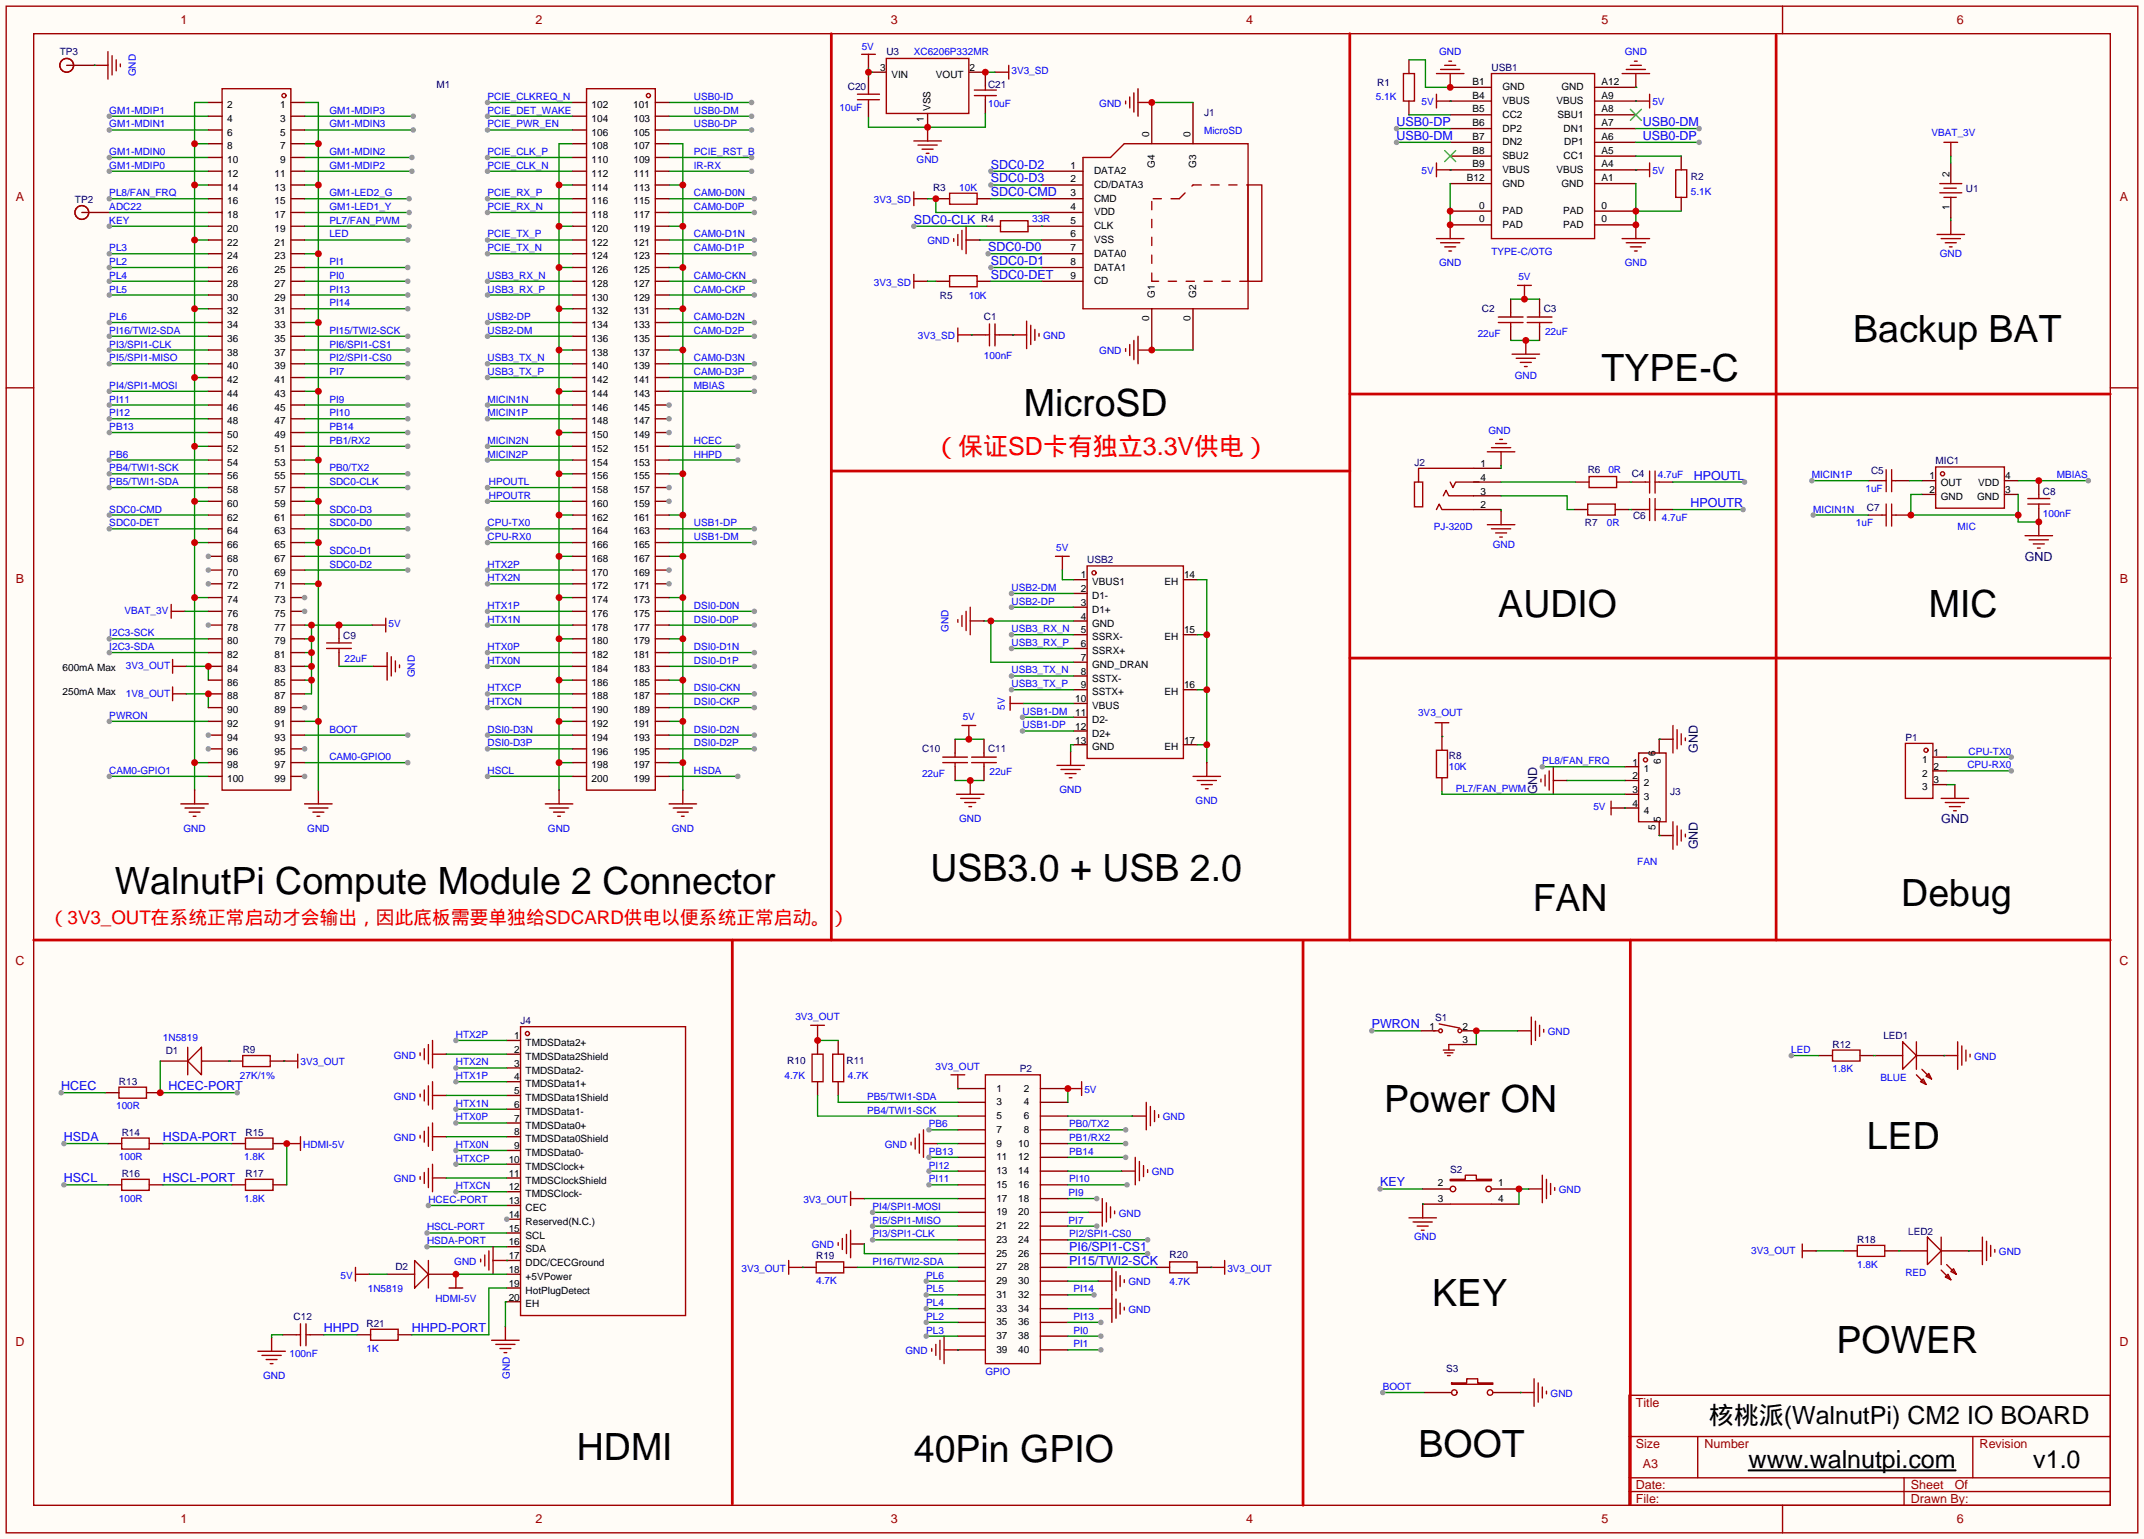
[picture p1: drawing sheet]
<svg xmlns="http://www.w3.org/2000/svg" width="396mm" height="284mm" viewBox="0 0 396 284" stroke-linecap="round" stroke-linejoin="round" font-family="sans-serif">
<defs><g id="words">
<g font-size="6.9">
<text x="342.3" y="63.2">Backup BAT</text>
<text x="295.8" y="70.3">TYPE-C</text>
<text x="189.1" y="76.9">MicroSD</text>
<text x="276.7" y="114">AUDIO</text>
<text x="356.2" y="114">MIC</text>
<text x="21.2" y="165">WalnutPi Compute Module 2 Connector</text>
<text x="171.8" y="162.7">USB3.0 + USB 2.0</text>
<text x="351.2" y="167.3">Debug</text>
<text x="283.1" y="168.3">FAN</text>
<text x="255.7" y="205.4">Power ON</text>
<text x="344.8" y="212.3">LED</text>
<text x="264.5" y="241.2">KEY</text>
<text x="339.2" y="249.9">POWER</text>
<text x="106.6" y="269.7">HDMI</text>
<text x="168.8" y="269.9">40Pin GPIO</text>
<text x="262" y="269.2">BOOT</text>
</g>
<text font-size="4.6" fill="#f00" x="172.3" y="84">（保证SD卡有独立3.3V供电）</text>
<g font-size="4.6">
<text x="315.6" y="263.1">核桃派(WalnutPi) CM2 IO BOARD</text>
<text x="323" y="271.2">www.walnutpi.com</text>
<text x="375.5" y="271.2">v1.0</text>
</g>
<text font-size="3.5" fill="#f00" x="9" y="170.6">（3V3_OUT在系统正常启动才会输出，因此底板需要单独给SDCARD供电以便系统正常启动。）</text>
<g font-size="2.3" fill="#a00000">
<text x="33.3" y="4.5">1</text>
<text x="98.9" y="4.5">2</text>
<text x="164.5" y="4.5">3</text>
<text x="230.2" y="4.5">4</text>
<text x="295.8" y="4.5">5</text>
<text x="361.4" y="4.5">6</text>
<text x="2.9" y="37.2">A</text>
<text x="391.5" y="37.2">A</text>
<text x="2.9" y="107.7">B</text>
<text x="391.5" y="107.7">B</text>
<text x="2.9" y="178.2">C</text>
<text x="391.5" y="178.2">C</text>
<text x="2.9" y="248.6">D</text>
<text x="391.5" y="248.6">D</text>
<text x="302.1" y="259.8">Title</text>
<text x="302.1" y="267.4">Size</text>
<text x="314.8" y="267.4">Number</text>
<text x="365.6" y="267.4">Revision</text>
<text x="302.1" y="275">Date:</text>
<text x="303.4" y="271.2">A3</text>
<text x="352.9" y="275">Sheet</text>
<text x="361.1" y="275">Of</text>
<text x="33.3" y="281.4">1</text>
<text x="98.9" y="281.4">2</text>
<text x="164.5" y="281.4">3</text>
<text x="230.2" y="281.4">4</text>
<text x="295.8" y="281.4">5</text>
<text x="302.1" y="277.5">File:</text>
<text x="352.9" y="277.5">Drawn By:</text>
<text x="361.4" y="281.4">6</text>
</g>
<g font-size="2.3" fill="#00f">
<text x="257.9" y="23.3">USB0-DP</text>
<text x="303.4" y="23.3">USB0-DM</text>
<text x="257.9" y="25.8">USB0-DM</text>
<text x="303.4" y="25.8">USB0-DP</text>
<text x="183" y="31.2">SDC0-D2</text>
<text x="183" y="33.7">SDC0-D3</text>
<text x="168.8" y="41.3">SDC0-CLK</text>
<text x="183" y="36.2">SDC0-CMD</text>
<text x="182.5" y="46.4">SDC0-D0</text>
<text x="183" y="48.9">SDC0-D1</text>
<text x="183" y="51.5">SDC0-DET</text>
<text x="312.8" y="88.6">HPOUTL</text>
<text x="312.2" y="93.6">HPOUTR</text>
<text x="253.4" y="189.9">PWRON</text>
<text x="11.3" y="201.3">HCEC</text>
<text x="31.1" y="201.3">HCEC-PORT</text>
<text x="11.8" y="210.7">HSDA</text>
<text x="30.1" y="210.7">HSDA-PORT</text>
<text x="11.8" y="218.4">HSCL</text>
<text x="30.1" y="218.4">HSCL-PORT</text>
<text x="254.9" y="219.1">KEY</text>
<text x="197.5" y="231.1">PI6/SPI1-CS1</text>
<text x="197.5" y="233.6">PI15/TWI2-SCK</text>
<text x="59.8" y="246">HHPD</text>
<text x="76.1" y="246">HHPD-PORT</text>
</g>
<g font-size="2.3" fill="#000080">
<text x="374" y="103.6">GND</text>
<text x="313.6" y="139.1" transform="rotate(-90 313.6 139.1)">GND</text>
<text x="283.9" y="146.7" transform="rotate(-90 283.9 146.7)">GND</text>
<text x="358.5" y="152.1">GND</text>
<text x="313.6" y="156.9" transform="rotate(-90 313.6 156.9)">GND</text>
</g>
<g font-size="1.8" fill="#000080">
<text x="11" y="10.1">TP3</text>
<text x="163.7" y="10.1">U3</text>
<text x="80.6" y="16.2">M1</text>
<text x="156.6" y="16.7">C20</text>
<text x="182.5" y="16.2">C21</text>
<text x="254.4" y="15.9">R1</text>
<text x="275.5" y="13.1">USB1</text>
<text x="222.4" y="21.5">J1</text>
<text x="172.3" y="35.2">R3</text>
<text x="312.3" y="33.2">R2</text>
<text x="363.1" y="35.5">U1</text>
<text x="13.8" y="37.5">TP2</text>
<text x="181.2" y="41.1">R4</text>
<text x="173.6" y="55.3">R5</text>
<text x="181.7" y="59.1">C1</text>
<text x="273.7" y="57.6">C2</text>
<text x="285.1" y="57.6">C3</text>
<text x="261.2" y="86">J2</text>
<text x="293.2" y="87.3">R6</text>
<text x="301.4" y="88.1">C4</text>
<text x="345.6" y="87.5">C5</text>
<text x="357.5" y="85.8">MIC1</text>
<text x="301.6" y="95.9">C6</text>
<text x="344.8" y="94.4">C7</text>
<text x="377.3" y="91.4">C8</text>
<text x="292.7" y="97.2">R7</text>
<text x="200.8" y="104.1">USB2</text>
<text x="63.4" y="118">C9</text>
<text x="351.9" y="136.8">P1</text>
<text x="170.3" y="138.9">C10</text>
<text x="182.5" y="138.9">C11</text>
<text x="267.6" y="140.1">R8</text>
<text x="308.5" y="146.7">J3</text>
<text x="96.1" y="189.1">J4</text>
<text x="265" y="188.6">S1</text>
<text x="347.9" y="191.9">LED1</text>
<text x="30.6" y="194.7">D1</text>
<text x="44.8" y="194.5">R9</text>
<text x="145.4" y="196.5">R10</text>
<text x="156.3" y="196.5">R11</text>
<text x="338.5" y="193.5">R12</text>
<text x="22" y="200.3">R13</text>
<text x="188.3" y="198">P2</text>
<text x="22.5" y="209.7">R14</text>
<text x="45.3" y="209.7">R15</text>
<text x="22.5" y="217.3">R16</text>
<text x="45.3" y="217.3">R17</text>
<text x="267.8" y="216.6">S2</text>
<text x="150.7" y="232.6">R19</text>
<text x="216" y="232.3">R20</text>
<text x="343" y="229.5">R18</text>
<text x="352.4" y="228">LED2</text>
<text x="73" y="234.6">D2</text>
<text x="54.2" y="243.8">C12</text>
<text x="67.7" y="245">R21</text>
<text x="267.1" y="253.4">S3</text>
</g>
<g font-size="1.8" fill="#00f">
<text x="159.2" y="9.3">5V</text>
<text x="168.8" y="10.1">XC6206P332MR</text>
<text x="265.8" y="10.1">GND</text>
<text x="300.1" y="10.1">GND</text>
<text x="25.1" y="14.1" transform="rotate(-90 25.1 14.1)">GND</text>
<text x="186.8" y="13.6">3V3_SD</text>
<text x="20.2" y="21">GM1-MDIP1</text>
<text x="20.2" y="23.5">GM1-MDIN1</text>
<text x="60.8" y="21">GM1-MDIP3</text>
<text x="60.8" y="23.5">GM1-MDIN3</text>
<text x="90" y="21">PCIE_DET_WAKE</text>
<text x="90" y="23.5">PCIE_PWR_EN</text>
<text x="90" y="18.5">PCIE_CLKREQ_N</text>
<text x="128.1" y="21">USB0-DM</text>
<text x="128.1" y="23.5">USB0-DP</text>
<text x="128.1" y="18.5">USB0-ID</text>
<text x="155.1" y="20.5">10uF</text>
<text x="182.5" y="19.7">10uF</text>
<text x="203" y="19.7">GND</text>
<text x="254.1" y="18.5">5.1K</text>
<text x="262.5" y="19.5">5V</text>
<text x="305.2" y="19.5">5V</text>
<text x="20.2" y="28.6">GM1-MDIN0</text>
<text x="60.8" y="28.6">GM1-MDIN2</text>
<text x="90" y="28.6">PCIE_CLK_P</text>
<text x="128.1" y="28.6">PCIE_RST_B</text>
<text x="222.4" y="24.8">MicroSD</text>
<text x="356.8" y="25.1">VBAT_3V</text>
<text x="20.2" y="31.2">GM1-MDIP0</text>
<text x="60.8" y="31.2">GM1-MDIP2</text>
<text x="90" y="31.2">PCIE_CLK_N</text>
<text x="128.1" y="31.2">IR-RX</text>
<text x="169.3" y="30.1">GND</text>
<text x="177.2" y="35.2">10K</text>
<text x="262.5" y="32.2">5V</text>
<text x="305.2" y="32.2">5V</text>
<text x="312.3" y="36">5.1K</text>
<text x="20.2" y="36.2">PL8/FAN_FRQ</text>
<text x="20.2" y="41.3">KEY</text>
<text x="20.2" y="38.8">ADC22</text>
<text x="60.8" y="36.2">GM1-LED2_G</text>
<text x="60.8" y="38.8">GM1-LED1_Y</text>
<text x="60.8" y="41.3">PL7/FAN_PWM</text>
<text x="90" y="38.8">PCIE_RX_N</text>
<text x="90" y="36.2">PCIE_RX_P</text>
<text x="128.1" y="36.2">CAM0-D0N</text>
<text x="128.1" y="38.8">CAM0-D0P</text>
<text x="161.4" y="37.5">3V3_SD</text>
<text x="190.6" y="41.1">33R</text>
<text x="20.2" y="46.4">PL3</text>
<text x="60.8" y="43.9">LED</text>
<text x="90" y="43.9">PCIE_TX_P</text>
<text x="90" y="46.4">PCIE_TX_N</text>
<text x="128.1" y="43.9">CAM0-D1N</text>
<text x="128.1" y="46.4">CAM0-D1P</text>
<text x="171.3" y="45.1">GND</text>
<text x="275.5" y="47.2">TYPE-C/OTG</text>
<text x="358.3" y="47.4">GND</text>
<text x="20.2" y="48.9">PL2</text>
<text x="20.2" y="51.5">PL4</text>
<text x="60.8" y="48.9">PI1</text>
<text x="60.8" y="51.5">PI0</text>
<text x="90" y="51.5">USB3_RX_N</text>
<text x="128.1" y="51.5">CAM0-CKN</text>
<text x="161.4" y="52.8">3V3_SD</text>
<text x="265.8" y="49.2">GND</text>
<text x="280.4" y="51.7">5V</text>
<text x="300.1" y="49.2">GND</text>
<text x="20.2" y="54">PL5</text>
<text x="20.2" y="59.1">PL6</text>
<text x="60.8" y="54">PI13</text>
<text x="60.8" y="56.6">PI14</text>
<text x="90" y="59.1">USB2-DP</text>
<text x="90" y="54">USB3_RX_P</text>
<text x="128.1" y="59.1">CAM0-D2N</text>
<text x="128.1" y="54">CAM0-CKP</text>
<text x="178.9" y="55.3">10K</text>
<text x="20.2" y="61.6">PI16/TWI2-SDA</text>
<text x="20.2" y="64.2">PI3/SPI1-CLK</text>
<text x="60.8" y="61.6">PI15/TWI2-SCK</text>
<text x="60.8" y="64.2">PI6/SPI1-CS1</text>
<text x="90" y="61.6">USB2-DM</text>
<text x="128.1" y="61.6">CAM0-D2P</text>
<text x="169.5" y="62.7">3V3_SD</text>
<text x="192.7" y="62.7">GND</text>
<text x="203" y="65.5">GND</text>
<text x="272.9" y="62.1">22uF</text>
<text x="285.4" y="61.9">22uF</text>
<text x="20.2" y="66.7">PI5/SPI1-MISO</text>
<text x="20.2" y="71.8">PI4/SPI1-MOSI</text>
<text x="60.8" y="66.7">PI2/SPI1-CS0</text>
<text x="60.8" y="69.3">PI7</text>
<text x="90" y="66.7">USB3_TX_N</text>
<text x="90" y="69.3">USB3_TX_P</text>
<text x="128.1" y="66.7">CAM0-D3N</text>
<text x="128.1" y="69.3">CAM0-D3P</text>
<text x="128.1" y="71.8">MBIAS</text>
<text x="181.7" y="66.2">100nF</text>
<text x="279.8" y="70">GND</text>
<text x="20.2" y="74.3">PI11</text>
<text x="20.2" y="76.9">PI12</text>
<text x="60.8" y="76.9">PI10</text>
<text x="60.8" y="74.3">PI9</text>
<text x="90" y="76.9">MICIN1P</text>
<text x="90" y="74.3">MICIN1N</text>
<text x="20.2" y="79.4">PB13</text>
<text x="60.8" y="82">PB1/RX2</text>
<text x="60.8" y="79.4">PB14</text>
<text x="90" y="82">MICIN2N</text>
<text x="128.1" y="82">HCEC</text>
<text x="274.9" y="80.2">GND</text>
<text x="20.2" y="87">PB4/TWI1-SCK</text>
<text x="20.2" y="89.6">PB5/TWI1-SDA</text>
<text x="20.2" y="84.5">PB6</text>
<text x="60.8" y="87">PB0/TX2</text>
<text x="60.8" y="89.6">SDC0-CLK</text>
<text x="90" y="84.5">MICIN2P</text>
<text x="90.3" y="89.6">HPOUTL</text>
<text x="128.1" y="84.5">HHPD</text>
<text x="297.1" y="87.3">0R</text>
<text x="306.2" y="88.3">4.7uF</text>
<text x="334.6" y="88.3">MICIN1P</text>
<text x="379.9" y="88.3">MBIAS</text>
<text x="20.2" y="94.7">SDC0-CMD</text>
<text x="60.8" y="94.7">SDC0-D3</text>
<text x="90.3" y="92.1">HPOUTR</text>
<text x="334.9" y="94.7">MICIN1N</text>
<text x="344.6" y="90.9">1uF</text>
<text x="377.3" y="95.4">100nF</text>
<text x="20.2" y="97.2">SDC0-DET</text>
<text x="60.8" y="97.2">SDC0-D0</text>
<text x="90" y="99.7">CPU-RX0</text>
<text x="90" y="97.2">CPU-TX0</text>
<text x="128.1" y="97.2">USB1-DP</text>
<text x="128.1" y="99.7">USB1-DM</text>
<text x="195.1" y="101.8">5V</text>
<text x="264.8" y="98">PJ-320D</text>
<text x="275.7" y="101.3">GND</text>
<text x="296.8" y="97.2">0R</text>
<text x="307" y="96.2">4.7uF</text>
<text x="342.8" y="97.2">1uF</text>
<text x="361.6" y="98">MIC</text>
<text x="60.8" y="102.3">SDC0-D1</text>
<text x="60.8" y="104.8">SDC0-D2</text>
<text x="90" y="104.8">HTX2P</text>
<text x="90" y="107.4">HTX2N</text>
<text x="23" y="113.5">VBAT_3V</text>
<text x="90" y="112.4">HTX1P</text>
<text x="128.1" y="112.4">DSI0-D0N</text>
<text x="186.8" y="109.1">USB2-DM</text>
<text x="186.8" y="111.7">USB2-DP</text>
<text x="20.2" y="117.5">I2C3-SCK</text>
<text x="71.8" y="115.7">5V</text>
<text x="90" y="115">HTX1N</text>
<text x="128.1" y="115">DSI0-D0P</text>
<text x="175.2" y="116.7" transform="rotate(-90 175.2 116.7)">GND</text>
<text x="186.8" y="116.8">USB3_RX_N</text>
<text x="186.8" y="119.3">USB3_RX_P</text>
<text x="20.2" y="120.1">I2C3-SDA</text>
<text x="23.2" y="123.6">3V3_OUT</text>
<text x="63.6" y="122.3">22uF</text>
<text x="76.6" y="125.1" transform="rotate(-90 76.6 125.1)">GND</text>
<text x="90" y="120.1">HTX0P</text>
<text x="90" y="122.6">HTX0N</text>
<text x="128.1" y="120.1">DSI0-D1N</text>
<text x="128.1" y="122.6">DSI0-D1P</text>
<text x="186.8" y="124.4">USB3_TX_N</text>
<text x="23.2" y="128.7">1V8_OUT</text>
<text x="90" y="127.7">HTXCP</text>
<text x="90" y="130.2">HTXCN</text>
<text x="128.1" y="127.7">DSI0-CKN</text>
<text x="128.1" y="130.2">DSI0-CKP</text>
<text x="185.6" y="131" transform="rotate(-90 185.6 131)">5V</text>
<text x="186.8" y="126.9">USB3_TX_P</text>
<text x="188.8" y="132">USB1-DM</text>
<text x="20.2" y="132.8">PWRON</text>
<text x="60.8" y="135.3">BOOT</text>
<text x="90" y="135.3">DSI0-D3N</text>
<text x="90" y="137.8">DSI0-D3P</text>
<text x="128.1" y="135.3">DSI0-D2N</text>
<text x="128.1" y="137.8">DSI0-D2P</text>
<text x="177.8" y="133">5V</text>
<text x="188.8" y="134.5">USB1-DP</text>
<text x="261.9" y="132.3">3V3_OUT</text>
<text x="20.2" y="142.9">CAM0-GPIO1</text>
<text x="60.8" y="140.4">CAM0-GPIO0</text>
<text x="90" y="142.9">HSCL</text>
<text x="128.1" y="142.9">HSDA</text>
<text x="170.3" y="143.4">22uF</text>
<text x="182.8" y="143.2">22uF</text>
<text x="267.6" y="142.2">10K</text>
<text x="284.9" y="141.1">PL8/FAN_FRQ</text>
<text x="363.4" y="141.9">CPU-RX0</text>
<text x="363.6" y="139.4">CPU-TX0</text>
<text x="195.7" y="146.5">GND</text>
<text x="220.8" y="148.5">GND</text>
<text x="268.9" y="146.2">PL7/FAN_PWM</text>
<text x="294.3" y="149.5">5V</text>
<text x="33.9" y="153.6">GND</text>
<text x="56.7" y="153.6">GND</text>
<text x="101.2" y="153.6">GND</text>
<text x="124.1" y="153.6">GND</text>
<text x="177.1" y="151.8">GND</text>
<text x="302.4" y="159.7">FAN</text>
<text x="84.2" y="191.7">HTX2P</text>
<text x="146.9" y="188.4">3V3_OUT</text>
<text x="285.9" y="191.2">GND</text>
<text x="30.1" y="192.2">1N5819</text>
<text x="55.5" y="196.8">3V3_OUT</text>
<text x="72.7" y="195.5">GND</text>
<text x="84.2" y="196.8">HTX2N</text>
<text x="172.8" y="197.5">3V3_OUT</text>
<text x="330.8" y="194.5">LED</text>
<text x="364.6" y="195.8">GND</text>
<text x="44.3" y="199.3">27K/1%</text>
<text x="72.7" y="203.1">GND</text>
<text x="84.2" y="199.3">HTX1P</text>
<text x="144.9" y="199.3">4.7K</text>
<text x="156.6" y="199.3">4.7K</text>
<text x="160.1" y="203.1">PB5/TWI1-SDA</text>
<text x="200.3" y="201.8">5V</text>
<text x="338.5" y="198">1.8K</text>
<text x="347.3" y="199.6">BLUE</text>
<text x="21.5" y="204.9">100R</text>
<text x="84.2" y="204.4">HTX1N</text>
<text x="84.2" y="206.9">HTX0P</text>
<text x="160.1" y="205.7">PB4/TWI1-SCK</text>
<text x="171.6" y="208.2">PB6</text>
<text x="197.5" y="208.2">PB0/TX2</text>
<text x="214.8" y="206.9">GND</text>
<text x="22" y="214.3">100R</text>
<text x="45.1" y="214.3">1.8K</text>
<text x="56" y="212">HDMI-5V</text>
<text x="72.7" y="210.7">GND</text>
<text x="84.2" y="212">HTX0N</text>
<text x="84.2" y="214.5">HTXCP</text>
<text x="163.4" y="212">GND</text>
<text x="171.6" y="213.3">PB13</text>
<text x="171.6" y="215.8">PI12</text>
<text x="197.5" y="213.3">PB14</text>
<text x="197.5" y="210.7">PB1/RX2</text>
<text x="22" y="221.9">100R</text>
<text x="45.1" y="221.9">1.8K</text>
<text x="72.7" y="218.4">GND</text>
<text x="84.2" y="219.6">HTXCN</text>
<text x="171.6" y="218.4">PI11</text>
<text x="197.4" y="220.9">PI9</text>
<text x="197.5" y="218.4">PI10</text>
<text x="212.7" y="217.1">GND</text>
<text x="287.9" y="220.4">GND</text>
<text x="78.9" y="227.2">HSCL-PORT</text>
<text x="79.1" y="222.2">HCEC-PORT</text>
<text x="148.4" y="222.2">3V3_OUT</text>
<text x="161.2" y="223.4">PI4/SPI1-MOSI</text>
<text x="161.2" y="226">PI5/SPI1-MISO</text>
<text x="197.4" y="226">PI7</text>
<text x="206.6" y="224.7">GND</text>
<text x="78.9" y="229.8">HSDA-PORT</text>
<text x="83.9" y="233.6">GND</text>
<text x="149.9" y="230.6">GND</text>
<text x="161.2" y="228.5">PI3/SPI1-CLK</text>
<text x="161.2" y="233.6">PI16/TWI2-SDA</text>
<text x="197.5" y="228.5">PI2/SPI1-CS0</text>
<text x="261.2" y="229">GND</text>
<text x="323.4" y="231.6">3V3_OUT</text>
<text x="369.2" y="231.8">GND</text>
<text x="62.9" y="236.1">5V</text>
<text x="67.9" y="238.7">1N5819</text>
<text x="136.9" y="234.9">3V3_OUT</text>
<text x="150.7" y="237.2">4.7K</text>
<text x="171.1" y="236.1">PL6</text>
<text x="171.1" y="238.7">PL5</text>
<text x="198.2" y="238.7">PI14</text>
<text x="208.4" y="237.4">GND</text>
<text x="216" y="237.4">4.7K</text>
<text x="226.7" y="234.9">3V3_OUT</text>
<text x="343" y="234.1">1.8K</text>
<text x="351.9" y="235.6">RED</text>
<text x="80.4" y="240.5">HDMI-5V</text>
<text x="171.1" y="241.2">PL4</text>
<text x="171.1" y="243.8">PL2</text>
<text x="198.2" y="243.8">PI13</text>
<text x="208.4" y="242.5">GND</text>
<text x="53.5" y="250.6">100nF</text>
<text x="67.7" y="249.6">1K</text>
<text x="167.2" y="250.1">GND</text>
<text x="171.1" y="246.3">PL3</text>
<text x="198.2" y="246.3">PI0</text>
<text x="198.2" y="248.8">PI1</text>
<text x="48.6" y="254.7">GND</text>
<text x="94.2" y="254.7" transform="rotate(-90 94.2 254.7)">GND</text>
<text x="182" y="253.9">GPIO</text>
<text x="255.4" y="256.7">BOOT</text>
<text x="286.4" y="258">GND</text>
</g>
<g font-size="1.8">
<text x="162.5" y="13.1">3</text>
<text x="164.6" y="14.4">VIN</text>
<text x="172.9" y="14.4">VOUT</text>
<text x="179.1" y="13.1">2</text>
<text x="271.9" y="15.7">B1</text>
<text x="277.5" y="16.7">GND</text>
<text x="288.4" y="16.7">GND</text>
<text x="295.8" y="15.7">A12</text>
<text x="42" y="22.5">4</text>
<text x="42" y="20">2</text>
<text x="51.8" y="20">1</text>
<text x="51.8" y="22.5">3</text>
<text x="109.3" y="22.5">104</text>
<text x="109.3" y="20">102</text>
<text x="116.9" y="20">101</text>
<text x="117" y="22.5">103</text>
<text x="170.6" y="22.6" transform="rotate(-90 170.6 22.6)">1</text>
<text x="171.9" y="20.5" transform="rotate(-90 171.9 20.5)">VSS</text>
<text x="271.9" y="18.2">B4</text>
<text x="271.9" y="20.7">B5</text>
<text x="271.9" y="23.3">B6</text>
<text x="277.5" y="19.2">VBUS</text>
<text x="277.5" y="21.8">CC2</text>
<text x="287.5" y="19.2">VBUS</text>
<text x="287.7" y="21.8">SBU1</text>
<text x="295.8" y="23.3">A7</text>
<text x="295.8" y="20.7">A8</text>
<text x="295.8" y="18.2">A9</text>
<text x="42" y="27.6">8</text>
<text x="42" y="25">6</text>
<text x="51.8" y="25">5</text>
<text x="51.8" y="27.6">7</text>
<text x="109.3" y="27.6">108</text>
<text x="109.3" y="25">106</text>
<text x="117" y="25">105</text>
<text x="117" y="27.6">107</text>
<text x="212.3" y="25.3" transform="rotate(-90 212.3 25.3)">0</text>
<text x="219.9" y="25.3" transform="rotate(-90 219.9 25.3)">0</text>
<text x="271.9" y="25.8">B7</text>
<text x="271.9" y="28.4">B8</text>
<text x="277.5" y="26.8">DN2</text>
<text x="277.5" y="24.3">DP2</text>
<text x="277.5" y="29.4">SBU2</text>
<text x="288.8" y="29.4">CC1</text>
<text x="288.8" y="24.3">DN1</text>
<text x="288.9" y="26.8">DP1</text>
<text x="295.8" y="28.4">A5</text>
<text x="295.8" y="25.8">A6</text>
<text x="42" y="35.2">14</text>
<text x="42" y="32.7">12</text>
<text x="42" y="30.1">10</text>
<text x="50.7" y="32.7">11</text>
<text x="50.7" y="35.2">13</text>
<text x="51.8" y="30.1">9</text>
<text x="109.3" y="35.2">114</text>
<text x="109.3" y="32.7">112</text>
<text x="109.3" y="30.1">110</text>
<text x="117" y="30.1">109</text>
<text x="117" y="32.7">111</text>
<text x="117" y="35.2">113</text>
<text x="197.7" y="33.7">2</text>
<text x="197.7" y="31.2">1</text>
<text x="202.1" y="34.7">CD/DATA3</text>
<text x="202.1" y="32.2">DATA2</text>
<text x="213.3" y="31" transform="rotate(-90 213.3 31)">G4</text>
<text x="220.9" y="31" transform="rotate(-90 220.9 31)">G3</text>
<text x="270.9" y="33.4">B12</text>
<text x="271.9" y="30.9">B9</text>
<text x="277.5" y="31.9">VBUS</text>
<text x="277.5" y="34.5">GND</text>
<text x="287.5" y="31.9">VBUS</text>
<text x="288.4" y="34.5">GND</text>
<text x="295.8" y="33.4">A1</text>
<text x="295.8" y="30.9">A4</text>
<text x="360.1" y="32.6" transform="rotate(-90 360.1 32.6)">2</text>
<text x="42" y="40.3">18</text>
<text x="42" y="37.7">16</text>
<text x="50.7" y="37.7">15</text>
<text x="50.7" y="40.3">17</text>
<text x="109.3" y="40.3">118</text>
<text x="109.3" y="37.7">116</text>
<text x="117" y="37.7">115</text>
<text x="117" y="40.3">117</text>
<text x="197.7" y="36.2">3</text>
<text x="197.7" y="38.8">4</text>
<text x="197.7" y="41.3">5</text>
<text x="202.1" y="37.3">CMD</text>
<text x="202.1" y="39.8">VDD</text>
<text x="273.2" y="38.5">0</text>
<text x="273.2" y="41.1">0</text>
<text x="277.5" y="39.5">PAD</text>
<text x="288.7" y="39.5">PAD</text>
<text x="295.8" y="41.1">0</text>
<text x="295.8" y="38.5">0</text>
<text x="360.1" y="38.7" transform="rotate(-90 360.1 38.7)">1</text>
<text x="42" y="47.9">24</text>
<text x="42" y="45.4">22</text>
<text x="42" y="42.8">20</text>
<text x="50.7" y="42.8">19</text>
<text x="50.7" y="45.4">21</text>
<text x="50.7" y="47.9">23</text>
<text x="109.3" y="47.9">124</text>
<text x="109.3" y="45.4">122</text>
<text x="109.3" y="42.8">120</text>
<text x="117" y="42.8">119</text>
<text x="117" y="45.4">121</text>
<text x="117" y="47.9">123</text>
<text x="197.7" y="43.9">6</text>
<text x="197.7" y="46.4">7</text>
<text x="202.1" y="42.3">CLK</text>
<text x="202.1" y="44.9">VSS</text>
<text x="202.1" y="47.4">DATA0</text>
<text x="277.5" y="42.1">PAD</text>
<text x="288.7" y="42.1">PAD</text>
<text x="42" y="53">28</text>
<text x="42" y="50.4">26</text>
<text x="50.7" y="50.4">25</text>
<text x="50.7" y="53">27</text>
<text x="109.3" y="53">128</text>
<text x="109.3" y="50.4">126</text>
<text x="117" y="50.4">125</text>
<text x="117" y="53">127</text>
<text x="197.7" y="48.9">8</text>
<text x="197.7" y="51.5">9</text>
<text x="202.1" y="50">DATA1</text>
<text x="202.1" y="52.5">CD</text>
<text x="42" y="58.1">32</text>
<text x="42" y="55.5">30</text>
<text x="50.7" y="55.5">29</text>
<text x="50.7" y="58.1">31</text>
<text x="109.3" y="58.1">132</text>
<text x="109.3" y="55.5">130</text>
<text x="117" y="55.5">129</text>
<text x="117" y="58.1">131</text>
<text x="212.3" y="59.3" transform="rotate(-90 212.3 59.3)">0</text>
<text x="213.3" y="55" transform="rotate(-90 213.3 55)">G1</text>
<text x="219.9" y="59.3" transform="rotate(-90 219.9 59.3)">0</text>
<text x="220.9" y="55" transform="rotate(-90 220.9 55)">G2</text>
<text x="42" y="65.7">38</text>
<text x="42" y="63.1">36</text>
<text x="42" y="60.6">34</text>
<text x="50.7" y="60.6">33</text>
<text x="50.7" y="63.1">35</text>
<text x="50.7" y="65.7">37</text>
<text x="109.3" y="65.7">138</text>
<text x="109.3" y="63.1">136</text>
<text x="109.3" y="60.6">134</text>
<text x="117" y="60.6">133</text>
<text x="117" y="63.1">135</text>
<text x="117" y="65.7">137</text>
<text x="42" y="70.8">42</text>
<text x="42" y="68.2">40</text>
<text x="50.7" y="68.2">39</text>
<text x="50.7" y="70.8">41</text>
<text x="109.3" y="70.8">142</text>
<text x="109.3" y="68.2">140</text>
<text x="117" y="68.2">139</text>
<text x="117" y="70.8">141</text>
<text x="42" y="75.8">46</text>
<text x="42" y="73.3">44</text>
<text x="50.7" y="73.3">43</text>
<text x="50.7" y="75.8">45</text>
<text x="109.3" y="75.8">146</text>
<text x="109.3" y="73.3">144</text>
<text x="117" y="73.3">143</text>
<text x="117" y="75.8">145</text>
<text x="42" y="83.5">52</text>
<text x="42" y="80.9">50</text>
<text x="42" y="78.4">48</text>
<text x="50.7" y="78.4">47</text>
<text x="50.7" y="80.9">49</text>
<text x="50.7" y="83.5">51</text>
<text x="109.3" y="83.5">152</text>
<text x="109.3" y="80.9">150</text>
<text x="109.3" y="78.4">148</text>
<text x="117" y="78.4">147</text>
<text x="117" y="80.9">149</text>
<text x="117" y="83.5">151</text>
<text x="42" y="88.5">56</text>
<text x="42" y="86">54</text>
<text x="50.7" y="86">53</text>
<text x="50.7" y="88.5">55</text>
<text x="109.3" y="88.5">156</text>
<text x="109.3" y="86">154</text>
<text x="117" y="86">153</text>
<text x="117" y="88.5">155</text>
<text x="273.4" y="88.8">4</text>
<text x="273.4" y="86.3">1</text>
<text x="356.4" y="88.5">1</text>
<text x="358.4" y="89.8">OUT</text>
<text x="365.4" y="89.8">VDD</text>
<text x="370.3" y="88.5">4</text>
<text x="42" y="93.6">60</text>
<text x="42" y="91.1">58</text>
<text x="50.7" y="91.1">57</text>
<text x="50.7" y="93.6">59</text>
<text x="109.3" y="93.6">160</text>
<text x="109.3" y="91.1">158</text>
<text x="117" y="91.1">157</text>
<text x="117" y="93.6">159</text>
<text x="273.4" y="93.9">2</text>
<text x="273.4" y="91.3">3</text>
<text x="356.4" y="91.1">2</text>
<text x="358.4" y="92.4">GND</text>
<text x="365.2" y="92.4">GND</text>
<text x="370.3" y="91.1">3</text>
<text x="42" y="101.2">66</text>
<text x="42" y="98.7">64</text>
<text x="42" y="96.2">62</text>
<text x="50.7" y="96.2">61</text>
<text x="50.7" y="98.7">63</text>
<text x="50.7" y="101.2">65</text>
<text x="109.3" y="101.2">166</text>
<text x="109.3" y="98.7">164</text>
<text x="109.3" y="96.2">162</text>
<text x="117" y="96.2">161</text>
<text x="117" y="98.7">163</text>
<text x="117" y="101.2">165</text>
<text x="42" y="106.3">70</text>
<text x="42" y="103.8">68</text>
<text x="50.7" y="103.8">67</text>
<text x="50.7" y="106.3">69</text>
<text x="109.3" y="106.3">170</text>
<text x="109.3" y="103.8">168</text>
<text x="117" y="103.8">167</text>
<text x="117" y="106.3">169</text>
<text x="199.6" y="106.8">1</text>
<text x="218.7" y="106.8">14</text>
<text x="42" y="113.9">76</text>
<text x="42" y="111.4">74</text>
<text x="42" y="108.9">72</text>
<text x="50.7" y="108.9">71</text>
<text x="50.7" y="111.4">73</text>
<text x="50.7" y="113.9">75</text>
<text x="109.3" y="113.9">176</text>
<text x="109.3" y="111.4">174</text>
<text x="109.3" y="108.9">172</text>
<text x="117" y="108.9">171</text>
<text x="117" y="111.4">173</text>
<text x="117" y="113.9">175</text>
<text x="199.6" y="111.9">3</text>
<text x="199.6" y="109.4">2</text>
<text x="201.7" y="113.2">D1+</text>
<text x="201.7" y="110.6">D1-</text>
<text x="201.7" y="108.1">VBUS1</text>
<text x="215.1" y="108.1">EH</text>
<text x="42" y="119">80</text>
<text x="42" y="116.5">78</text>
<text x="50.7" y="116.5">77</text>
<text x="50.7" y="119">79</text>
<text x="109.3" y="119">180</text>
<text x="109.3" y="116.5">178</text>
<text x="117" y="116.5">177</text>
<text x="117" y="119">179</text>
<text x="199.6" y="119.5">6</text>
<text x="199.6" y="117">5</text>
<text x="199.6" y="114.5">4</text>
<text x="201.7" y="118.3">SSRX-</text>
<text x="201.7" y="115.7">GND</text>
<text x="215.1" y="118.3">EH</text>
<text x="218.7" y="117">15</text>
<text x="11.6" y="123.9">600mA Max</text>
<text x="42" y="124.1">84</text>
<text x="42" y="121.6">82</text>
<text x="50.7" y="121.6">81</text>
<text x="50.7" y="124.1">83</text>
<text x="109.3" y="124.1">184</text>
<text x="109.3" y="121.6">182</text>
<text x="117" y="121.6">181</text>
<text x="117" y="124.1">183</text>
<text x="199.6" y="124.6">8</text>
<text x="199.6" y="122.1">7</text>
<text x="201.7" y="125.9">SSTX-</text>
<text x="201.7" y="123.3">GND_DRAN</text>
<text x="201.7" y="120.8">SSRX+</text>
<text x="11.6" y="128.4">250mA Max</text>
<text x="42" y="131.7">90</text>
<text x="42" y="129.2">88</text>
<text x="42" y="126.6">86</text>
<text x="50.7" y="126.6">85</text>
<text x="50.7" y="129.2">87</text>
<text x="50.7" y="131.7">89</text>
<text x="109.3" y="131.7">190</text>
<text x="109.3" y="129.2">188</text>
<text x="109.3" y="126.6">186</text>
<text x="117" y="126.6">185</text>
<text x="117" y="129.2">187</text>
<text x="117" y="131.7">189</text>
<text x="198.6" y="129.7">10</text>
<text x="199.6" y="127.2">9</text>
<text x="201.7" y="128.4">SSTX+</text>
<text x="201.7" y="131">VBUS</text>
<text x="215.1" y="128.4">EH</text>
<text x="218.7" y="127.2">16</text>
<text x="42" y="136.8">94</text>
<text x="42" y="134.3">92</text>
<text x="50.7" y="134.3">91</text>
<text x="50.7" y="136.8">93</text>
<text x="109.3" y="136.8">194</text>
<text x="109.3" y="134.3">192</text>
<text x="117" y="134.3">191</text>
<text x="117" y="136.8">193</text>
<text x="198.6" y="132.2">11</text>
<text x="198.6" y="134.8">12</text>
<text x="198.6" y="137.3">13</text>
<text x="201.7" y="133.5">D2-</text>
<text x="201.7" y="136">D2+</text>
<text x="218.7" y="137.3">17</text>
<text x="42" y="141.9">98</text>
<text x="42" y="139.3">96</text>
<text x="50.7" y="139.3">95</text>
<text x="50.7" y="141.9">97</text>
<text x="109.3" y="141.9">198</text>
<text x="109.3" y="139.3">196</text>
<text x="117" y="139.3">195</text>
<text x="117" y="141.9">197</text>
<text x="201.7" y="138.6">GND</text>
<text x="215.1" y="138.6">EH</text>
<text x="301.5" y="141.4">1</text>
<text x="301.5" y="143.9">2</text>
<text x="303.6" y="142.6">1</text>
<text x="305.7" y="139.6" transform="rotate(-90 305.7 139.6)">6</text>
<text x="306.8" y="141.1" transform="rotate(-90 306.8 141.1)">6</text>
<text x="355" y="140.9">1</text>
<text x="355" y="143.4">2</text>
<text x="357.1" y="139.6">1</text>
<text x="357.1" y="142.1">2</text>
<text x="42" y="144.4">100</text>
<text x="50.7" y="144.4">99</text>
<text x="109.3" y="144.4">200</text>
<text x="117" y="144.4">199</text>
<text x="301.5" y="146.5">3</text>
<text x="301.5" y="149">4</text>
<text x="303.6" y="145.2">2</text>
<text x="303.6" y="147.7">3</text>
<text x="355" y="145.9">3</text>
<text x="357.1" y="144.7">3</text>
<text x="303.6" y="150.3">4</text>
<text x="305.7" y="153.3" transform="rotate(-90 305.7 153.3)">5</text>
<text x="306.8" y="151.7" transform="rotate(-90 306.8 151.7)">5</text>
<text x="95" y="191.9">1</text>
<text x="264" y="190.1">1</text>
<text x="270.1" y="190.1">2</text>
<text x="95" y="197">3</text>
<text x="95" y="194.5">2</text>
<text x="97.1" y="195.7">TMDSData2Shield</text>
<text x="97.1" y="193.2">TMDSData2+</text>
<text x="270.1" y="192.7">3</text>
<text x="95" y="202.1">5</text>
<text x="95" y="199.5">4</text>
<text x="97.1" y="203.4">TMDSData1Shield</text>
<text x="97.1" y="200.8">TMDSData1+</text>
<text x="97.1" y="198.3">TMDSData2-</text>
<text x="184" y="201.6">1</text>
<text x="189.1" y="201.6">2</text>
<text x="95" y="209.7">8</text>
<text x="95" y="207.2">7</text>
<text x="95" y="204.6">6</text>
<text x="97.1" y="208.4">TMDSData0+</text>
<text x="97.1" y="205.9">TMDSData1-</text>
<text x="184" y="204.1">3</text>
<text x="184" y="206.7">5</text>
<text x="184" y="209.2">7</text>
<text x="189.1" y="204.1">4</text>
<text x="189.1" y="206.7">6</text>
<text x="189.1" y="209.2">8</text>
<text x="94" y="214.8">10</text>
<text x="95" y="212.2">9</text>
<text x="97.1" y="213.5">TMDSData0-</text>
<text x="97.1" y="211">TMDSData0Shield</text>
<text x="184" y="211.8">9</text>
<text x="184" y="214.3">11</text>
<text x="188.1" y="211.8">10</text>
<text x="188.1" y="214.3">12</text>
<text x="94" y="219.9">12</text>
<text x="94" y="217.3">11</text>
<text x="97.1" y="221.1">TMDSClock-</text>
<text x="97.1" y="218.6">TMDSClockShield</text>
<text x="97.1" y="216.1">TMDSClock+</text>
<text x="184" y="216.8">13</text>
<text x="184" y="219.4">15</text>
<text x="184" y="221.9">17</text>
<text x="188.1" y="216.8">14</text>
<text x="188.1" y="219.4">16</text>
<text x="188.1" y="221.9">18</text>
<text x="265.5" y="219.1">2</text>
<text x="265.5" y="221.9">3</text>
<text x="276.7" y="219.1">1</text>
<text x="276.7" y="221.9">4</text>
<text x="94" y="227.5">15</text>
<text x="94" y="224.9">14</text>
<text x="94" y="222.4">13</text>
<text x="97.1" y="226.2">Reserved(N.C.)</text>
<text x="97.1" y="223.7">CEC</text>
<text x="184" y="224.5">19</text>
<text x="184" y="227">21</text>
<text x="188.1" y="224.5">20</text>
<text x="188.1" y="227">22</text>
<text x="94" y="232.6">17</text>
<text x="94" y="230">16</text>
<text x="97.1" y="233.8">DDC/CECGround</text>
<text x="97.1" y="231.3">SDA</text>
<text x="97.1" y="228.8">SCL</text>
<text x="184" y="229.5">23</text>
<text x="184" y="232.1">25</text>
<text x="188.1" y="229.5">24</text>
<text x="188.1" y="232.1">26</text>
<text x="94" y="237.6">19</text>
<text x="94" y="235.1">18</text>
<text x="97.1" y="238.9">HotPlugDetect</text>
<text x="97.1" y="236.4">+5VPower</text>
<text x="184" y="234.6">27</text>
<text x="184" y="237.2">29</text>
<text x="184" y="239.7">31</text>
<text x="188.1" y="234.6">28</text>
<text x="188.1" y="237.2">30</text>
<text x="188.1" y="239.7">32</text>
<text x="94" y="240.2">20</text>
<text x="97.1" y="241.5">EH</text>
<text x="184" y="242.2">33</text>
<text x="184" y="244.8">35</text>
<text x="188.1" y="242.2">34</text>
<text x="188.1" y="244.8">36</text>
<text x="184" y="247.3">37</text>
<text x="184" y="249.9">39</text>
<text x="188.1" y="247.3">38</text>
<text x="188.1" y="249.9">40</text>
</g>
</g></defs>
<path d="M0 0h396v284.2h-396z" fill="#fffcf7"/>
<g fill="none" stroke="#a10000" stroke-width=".25">
<path d="M1.1 1.1h393.7v282h-393.7zM6.2 6.2h383.6v271.8h-383.6zM329.2 1.1v5.1M1.1 71.6h5.1M389.8 71.6h5M261.2 89h1.6v4.6h-1.6zM265.3 94.1l.5-1 .5 1h5.9M266.6 91.6l.5-1 .5 1h4.6M267.8 89l.6 1 .5-1h4.3M272.2 86.5h-10.2v2.5M300.9 257.7h88.9v20.3h-88.9zM300.9 275.5h88.9"/>
<path d="M300.9 272.9h88.9M300.9 265.3h88.9M313.6 265.3v7.6M329.2 278v5.1M351.7 272.9v5.1M364.4 265.3v7.6"/>
</g>
<path d="M272.2 89h5M272.2 94.1h5M272.2 91.6h5M272.2 86.5h5" fill="none" stroke="#870000" stroke-width=".25"/>
<path d="M38.5 18.9h-2.6v127M35.9 34.2h2.6M35.9 26.5h2.6M35.9 57h2.6M35.9 44.3h2.6M35.9 69.7h2.6M35.9 92.6h2.6M35.9 82.4h2.6M35.9 110.4h2.6M35.9 100.2h2.6M35.9 140.8h2.6" fill="none" stroke="#008700" stroke-width=".25"/>
<g fill="#c00">
<circle cx="35.9" cy="140.8" r=".63"/>
<circle cx="35.9" cy="110.4" r=".63"/>
<circle cx="35.9" cy="100.2" r=".63"/>
<circle cx="35.9" cy="92.6" r=".63"/>
<circle cx="35.9" cy="82.4" r=".63"/>
<circle cx="35.9" cy="69.7" r=".63"/>
<circle cx="35.9" cy="57" r=".63"/>
<circle cx="35.9" cy="44.3" r=".63"/>
<circle cx="35.9" cy="34.2" r=".63"/>
<circle cx="35.9" cy="26.5" r=".63"/>
</g>
<path d="M159.1 10h2.6M160.4 10v2.6M68.7 115.4h2.5M71.2 114.2v2.5" fill="none" stroke="#a10000" stroke-width=".25"/>
<path d="M160.4 12.6h.1M68.7 115.4h.1" fill="none" stroke="#870000" stroke-width=".25"/>
<path d="M56.3 118h1.2M56.3 115.4h12.4M57.5 115.4v12.7h-1.2M56.3 120.5h1.2M56.3 123.1h1.2M56.3 125.6h1.2" fill="none" stroke="#008700" stroke-width=".25"/>
<g fill="#c00">
<circle cx="57.5" cy="118" r=".63"/>
<circle cx="57.5" cy="120.5" r=".63"/>
<circle cx="57.5" cy="123.1" r=".63"/>
<circle cx="57.5" cy="125.6" r=".63"/>
<circle cx="57.5" cy="115.4" r=".63"/>
<circle cx="62.6" cy="115.4" r=".63"/>
</g>
<g fill="none" stroke="#a10000" stroke-width=".25">
<path d="M17.4 12.1h2.5M19.9 9.5v5.1M20.7 10.3v3.5M21.5 11v2.1M22.2 11.8v.5M33.4 148.5h5.1M34.2 149.2h3.5M34.9 150h2.1M35.7 150.7h.5M35.9 145.9v2.6M56.3 148.5h5M57 149.2h3.6"/>
<path d="M57.8 150h2M58.5 150.7h.6M58.8 145.9v2.6"/>
</g>
<path d="M17.4 12.1h.1M35.9 145.9h.1M58.8 145.9h.1" fill="none" stroke="#870000" stroke-width=".25"/>
<g fill="none" stroke="#008700" stroke-width=".25">
<path d="M103.3 34.2h2.5M105.8 26.5h-2.5v119.4M103.3 57h2.5M103.3 49.4h2.5M103.3 41.8h2.5M103.3 79.9h2.5M103.3 72.3h2.5M103.3 64.6h2.5M103.3 95.1h2.5M103.3 87.5h2.5M103.3 118h2.5M103.3 110.4h2.5"/>
<path d="M103.3 102.7h2.5M103.3 133.2h2.5M103.3 125.6h2.5M103.3 140.8h2.5"/>
</g>
<g fill="#c00">
<circle cx="103.3" cy="140.8" r=".63"/>
<circle cx="103.3" cy="133.2" r=".63"/>
<circle cx="103.3" cy="125.6" r=".63"/>
<circle cx="103.3" cy="118" r=".63"/>
<circle cx="103.3" cy="110.4" r=".63"/>
<circle cx="103.3" cy="102.7" r=".63"/>
<circle cx="103.3" cy="95.1" r=".63"/>
<circle cx="103.3" cy="87.5" r=".63"/>
<circle cx="103.3" cy="79.9" r=".63"/>
<circle cx="103.3" cy="72.3" r=".63"/>
<circle cx="103.3" cy="64.6" r=".63"/>
<circle cx="103.3" cy="57" r=".63"/>
<circle cx="103.3" cy="49.4" r=".63"/>
<circle cx="103.3" cy="41.8" r=".63"/>
<circle cx="103.3" cy="34.2" r=".63"/>
</g>
<path d="M100.7 148.5h5.1M101.5 149.2h3.5M102.2 150h2.1M103 150.7h.5M103.3 145.9v2.6M123.6 148.5h5.1M124.3 149.2h3.6M125.1 150h2M125.9 150.7h.5M126.1 145.9v2.6" fill="none" stroke="#a10000" stroke-width=".25"/>
<path d="M103.2 145.9h.1M126.1 145.9h.1" fill="none" stroke="#870000" stroke-width=".25"/>
<path d="M90 39.2h15.8" fill="none" stroke="#008700" stroke-width=".25"/>
<circle cx="90" cy="39.2" r=".51" fill="#999"/>
<path d="M90 44.3h15.8" fill="none" stroke="#008700" stroke-width=".25"/>
<circle cx="90" cy="44.3" r=".51" fill="#999"/>
<path d="M90 46.9h15.8" fill="none" stroke="#008700" stroke-width=".25"/>
<circle cx="90" cy="46.9" r=".51" fill="#999"/>
<path d="M90 105.3h15.8" fill="none" stroke="#008700" stroke-width=".25"/>
<circle cx="90" cy="105.3" r=".51" fill="#999"/>
<path d="M90 107.8h15.8" fill="none" stroke="#008700" stroke-width=".25"/>
<circle cx="90" cy="107.8" r=".51" fill="#999"/>
<path d="M90 112.9h15.8" fill="none" stroke="#008700" stroke-width=".25"/>
<circle cx="90" cy="112.9" r=".51" fill="#999"/>
<path d="M90 115.4h15.8" fill="none" stroke="#008700" stroke-width=".25"/>
<circle cx="90" cy="115.4" r=".51" fill="#999"/>
<path d="M90 120.5h15.8" fill="none" stroke="#008700" stroke-width=".25"/>
<circle cx="90" cy="120.5" r=".51" fill="#999"/>
<path d="M90 123.1h15.8" fill="none" stroke="#008700" stroke-width=".25"/>
<circle cx="90" cy="123.1" r=".51" fill="#999"/>
<path d="M90 128.1h15.8" fill="none" stroke="#008700" stroke-width=".25"/>
<circle cx="90" cy="128.1" r=".51" fill="#999"/>
<path d="M90 130.7h15.8" fill="none" stroke="#008700" stroke-width=".25"/>
<circle cx="90" cy="130.7" r=".51" fill="#999"/>
<path d="M90 143.4h15.8" fill="none" stroke="#008700" stroke-width=".25"/>
<circle cx="90" cy="143.4" r=".51" fill="#999"/>
<g fill="none" stroke="#008700" stroke-width=".25">
<path d="M123.6 26.5h2.5v119.4M123.6 34.2h2.5M123.6 57h2.5M123.6 49.4h2.5M123.6 41.8h2.5M123.6 64.6h2.5M123.6 95.1h2.5M123.6 87.5h2.5M123.6 118h2.5M123.6 110.4h2.5M123.6 102.7h2.5M123.6 133.2h2.5"/>
<path d="M123.6 125.6h2.5M123.6 140.8h2.5"/>
</g>
<g fill="#c00">
<circle cx="126.1" cy="140.8" r=".63"/>
<circle cx="126.1" cy="133.2" r=".63"/>
<circle cx="126.1" cy="125.6" r=".63"/>
<circle cx="126.1" cy="118" r=".63"/>
<circle cx="126.1" cy="110.4" r=".63"/>
<circle cx="126.1" cy="102.7" r=".63"/>
<circle cx="126.1" cy="95.1" r=".63"/>
<circle cx="126.1" cy="87.5" r=".63"/>
<circle cx="126.1" cy="64.6" r=".63"/>
<circle cx="126.1" cy="57" r=".63"/>
<circle cx="126.1" cy="49.4" r=".63"/>
<circle cx="126.1" cy="41.8" r=".63"/>
<circle cx="126.1" cy="34.2" r=".63"/>
</g>
<path d="M56.3 18.9h2.5v127M56.3 34.2h2.5M56.3 26.5h2.5M56.3 59.6h2.5M56.3 46.9h2.5M56.3 72.3h2.5M56.3 92.6h2.5M56.3 85h2.5M56.3 107.8h2.5M56.3 100.2h2.5M56.3 133.2h2.5" fill="none" stroke="#008700" stroke-width=".25"/>
<g fill="#c00">
<circle cx="58.8" cy="133.2" r=".63"/>
<circle cx="58.8" cy="107.8" r=".63"/>
<circle cx="58.8" cy="100.2" r=".63"/>
<circle cx="58.8" cy="92.6" r=".63"/>
<circle cx="58.8" cy="85" r=".63"/>
<circle cx="58.8" cy="72.3" r=".63"/>
<circle cx="58.8" cy="59.6" r=".63"/>
<circle cx="58.8" cy="46.9" r=".63"/>
<circle cx="58.8" cy="34.2" r=".63"/>
<circle cx="58.8" cy="26.5" r=".63"/>
</g>
<path d="M282.3 219.6h2.6M284.9 217v5.1M285.6 217.8v3.6M286.4 218.6v2M287.1 219.3v.5" fill="none" stroke="#a10000" stroke-width=".25"/>
<path d="M282.3 219.6h.1" fill="none" stroke="#870000" stroke-width=".25"/>
<path d="M254.9 219.6h7.9" fill="none" stroke="#008700" stroke-width=".25"/>
<circle cx="254.9" cy="219.6" r=".51" fill="#999"/>
<path d="M262.8 219.6h5M275.5 219.6h5M262.8 222.4h5M275.5 222.4h5" fill="none" stroke="#870000" stroke-width=".25"/>
<g fill="none" stroke="#a10000" stroke-width=".25">
<path d="M267.8 217.8h2.8v-.8h2.1v.8h2.8v.3h-7.7zM267.8 222.4h7.7"/>
<circle cx="268.4" cy="219.6" r=".51"/>
<circle cx="275" cy="219.6" r=".51"/>
</g>
<path d="M282.3 219.6h-1.8v2.8" fill="none" stroke="#008700" stroke-width=".25"/>
<circle cx="280.5" cy="219.6" r=".63" fill="#c00"/>
<g fill="none" stroke="#a10000" stroke-width=".25">
<path d="M303.9 89h.8M303.9 94.1h.8M304.7 87v4.1M304.7 92.1v4M305.7 87v4.1M305.7 92.1v4M305.7 89h.8M305.7 94.1h.8M347.6 95.1h.8M347.6 88.8h.8M348.4 86.7v4.1M348.4 93.1v4.1"/>
<path d="M349.4 86.7v4.1M349.4 93.1v4.1M349.4 95.1h.7M349.4 88.8h.7M374.5 92.1h4.1M374.5 93.1h4.1M376.6 91.3v.8M376.6 93.1v.8M260.2 224.9h5.1M261 225.7h3.5M261.7 226.4h2.1M262.5 227.2h.5"/>
<path d="M262.8 222.4v2.5"/>
</g>
<path d="M301.4 89h2.5M301.4 94.1h2.5M306.5 89h2.5M306.5 94.1h2.5M345.1 95.1h2.5M345.1 88.8h2.5M350.1 95.1h2.6M350.1 88.8h2.6M376.6 88.8v2.5M376.6 93.9v2.5M262.8 222.4h.1" fill="none" stroke="#870000" stroke-width=".25"/>
<path d="M20.2 21.5h18.3M262.8 222.4h.1" fill="none" stroke="#008700" stroke-width=".25"/>
<circle cx="20.2" cy="21.5" r=".51" fill="#999"/>
<path d="M20.2 24h18.3" fill="none" stroke="#008700" stroke-width=".25"/>
<circle cx="20.2" cy="24" r=".51" fill="#999"/>
<path d="M20.2 29.1h18.3" fill="none" stroke="#008700" stroke-width=".25"/>
<circle cx="20.2" cy="29.1" r=".51" fill="#999"/>
<path d="M20.2 31.6h18.3" fill="none" stroke="#008700" stroke-width=".25"/>
<circle cx="20.2" cy="31.6" r=".51" fill="#999"/>
<path d="M56.3 36.7h19.3" fill="none" stroke="#008700" stroke-width=".25"/>
<circle cx="75.6" cy="36.7" r=".51" fill="#999"/>
<path d="M56.3 39.2h19.3" fill="none" stroke="#008700" stroke-width=".25"/>
<circle cx="75.6" cy="39.2" r=".51" fill="#999"/>
<path d="M56.3 44.3h19" fill="none" stroke="#008700" stroke-width=".25"/>
<circle cx="75.3" cy="44.3" r=".51" fill="#999"/>
<path d="M20.2 46.9h18.3" fill="none" stroke="#008700" stroke-width=".25"/>
<circle cx="20.2" cy="46.9" r=".51" fill="#999"/>
<path d="M20.2 49.4h18.3" fill="none" stroke="#008700" stroke-width=".25"/>
<circle cx="20.2" cy="49.4" r=".51" fill="#999"/>
<path d="M291 89h2.5M298.6 89h2.5M266.3 136v2.6M266.3 143.6v2.6" fill="none" stroke="#870000" stroke-width=".25"/>
<path d="M293.5 88h5.1v2h-5.1zM265.3 138.6h2v5h-2z" fill="none" stroke="#a10000" stroke-width=".25"/>
<path d="M20.2 51.9h18.3" fill="none" stroke="#008700" stroke-width=".25"/>
<circle cx="20.2" cy="51.9" r=".51" fill="#999"/>
<path d="M20.2 54.5h18.3" fill="none" stroke="#008700" stroke-width=".25"/>
<circle cx="20.2" cy="54.5" r=".51" fill="#999"/>
<path d="M20.2 59.6h18.3" fill="none" stroke="#008700" stroke-width=".25"/>
<circle cx="20.2" cy="59.6" r=".51" fill="#999"/>
<path d="M20.2 62.1h18.3" fill="none" stroke="#008700" stroke-width=".25"/>
<circle cx="20.2" cy="62.1" r=".51" fill="#999"/>
<path d="M20.2 64.6h18.3" fill="none" stroke="#008700" stroke-width=".25"/>
<circle cx="20.2" cy="64.6" r=".51" fill="#999"/>
<path d="M20.2 67.2h18.3" fill="none" stroke="#008700" stroke-width=".25"/>
<circle cx="20.2" cy="67.2" r=".51" fill="#999"/>
<path d="M20.2 72.3h18.3" fill="none" stroke="#008700" stroke-width=".25"/>
<circle cx="20.2" cy="72.3" r=".51" fill="#999"/>
<path d="M20.2 74.8h18.3" fill="none" stroke="#008700" stroke-width=".25"/>
<circle cx="20.2" cy="74.8" r=".51" fill="#999"/>
<path d="M20.2 87.5h18.3" fill="none" stroke="#008700" stroke-width=".25"/>
<circle cx="20.2" cy="87.5" r=".51" fill="#999"/>
<path d="M20.2 90h18.3" fill="none" stroke="#008700" stroke-width=".25"/>
<circle cx="20.2" cy="90" r=".51" fill="#999"/>
<path d="M56.3 49.4h19" fill="none" stroke="#008700" stroke-width=".25"/>
<circle cx="75.3" cy="49.4" r=".51" fill="#999"/>
<path d="M290.7 94.1h2.5M298.3 94.1h2.6" fill="none" stroke="#870000" stroke-width=".25"/>
<path d="M293.2 93.1h5.1v2h-5.1z" fill="none" stroke="#a10000" stroke-width=".25"/>
<path d="M56.3 51.9h19" fill="none" stroke="#008700" stroke-width=".25"/>
<circle cx="75.3" cy="51.9" r=".51" fill="#999"/>
<path d="M56.3 54.5h19" fill="none" stroke="#008700" stroke-width=".25"/>
<circle cx="75.3" cy="54.5" r=".51" fill="#999"/>
<path d="M56.3 57h19" fill="none" stroke="#008700" stroke-width=".25"/>
<circle cx="75.3" cy="57" r=".51" fill="#999"/>
<path d="M56.3 62.1h19" fill="none" stroke="#008700" stroke-width=".25"/>
<circle cx="75.3" cy="62.1" r=".51" fill="#999"/>
<path d="M56.3 64.6h19" fill="none" stroke="#008700" stroke-width=".25"/>
<circle cx="75.3" cy="64.6" r=".51" fill="#999"/>
<path d="M56.3 67.2h19" fill="none" stroke="#008700" stroke-width=".25"/>
<circle cx="75.3" cy="67.2" r=".51" fill="#999"/>
<path d="M56.3 77.3h19" fill="none" stroke="#008700" stroke-width=".25"/>
<circle cx="75.3" cy="77.3" r=".51" fill="#999"/>
<path d="M56.3 82.4h19" fill="none" stroke="#008700" stroke-width=".25"/>
<circle cx="75.3" cy="82.4" r=".51" fill="#999"/>
<path d="M56.3 87.5h19" fill="none" stroke="#008700" stroke-width=".25"/>
<circle cx="75.3" cy="87.5" r=".51" fill="#999"/>
<path d="M56.3 90h19" fill="none" stroke="#008700" stroke-width=".25"/>
<circle cx="75.3" cy="90" r=".51" fill="#999"/>
<path d="M274.7 96.9h5.1M274.7 83.4h5.1M275.5 97.7h3.5M275.5 82.7h3.5M276.2 98.4h2.1M276.2 81.9h2.1M277 99.2h.5M277 81.2h.5M277.2 83.4v2.6M277.2 94.4v2.5" fill="none" stroke="#a10000" stroke-width=".25"/>
<path d="M277.2 94.4h.1M277.2 86h.1" fill="none" stroke="#870000" stroke-width=".25"/>
<path d="M20.2 95.1h18.3" fill="none" stroke="#008700" stroke-width=".25"/>
<circle cx="20.2" cy="95.1" r=".51" fill="#999"/>
<path d="M56.3 95.1h19" fill="none" stroke="#008700" stroke-width=".25"/>
<circle cx="75.3" cy="95.1" r=".51" fill="#999"/>
<path d="M56.3 97.7h19" fill="none" stroke="#008700" stroke-width=".25"/>
<circle cx="75.3" cy="97.7" r=".51" fill="#999"/>
<path d="M56.3 102.7h19" fill="none" stroke="#008700" stroke-width=".25"/>
<circle cx="75.3" cy="102.7" r=".51" fill="#999"/>
<path d="M56.3 135.8h19" fill="none" stroke="#008700" stroke-width=".25"/>
<circle cx="75.3" cy="135.8" r=".51" fill="#999"/>
<path d="M56.3 140.8h19" fill="none" stroke="#008700" stroke-width=".25"/>
<circle cx="75.3" cy="140.8" r=".51" fill="#999"/>
<path d="M56.3 105.3h19" fill="none" stroke="#008700" stroke-width=".25"/>
<circle cx="75.3" cy="105.3" r=".51" fill="#999"/>
<path d="M300.9 94.1h.5M301.1 89h.3M309 89h13.2" fill="none" stroke="#008700" stroke-width=".25"/>
<circle cx="322.2" cy="89" r=".51" fill="#999"/>
<path d="M309 94.1h12.9" fill="none" stroke="#008700" stroke-width=".25"/>
<circle cx="321.9" cy="94.1" r=".51" fill="#999"/>
<path d="M90 21.5h15.8" fill="none" stroke="#008700" stroke-width=".25"/>
<circle cx="90" cy="21.5" r=".51" fill="#999"/>
<path d="M90 24h15.8" fill="none" stroke="#008700" stroke-width=".25"/>
<circle cx="90" cy="24" r=".51" fill="#999"/>
<path d="M90 29.1h15.8" fill="none" stroke="#008700" stroke-width=".25"/>
<circle cx="90" cy="29.1" r=".51" fill="#999"/>
<path d="M90 31.6h15.8" fill="none" stroke="#008700" stroke-width=".25"/>
<circle cx="90" cy="31.6" r=".51" fill="#999"/>
<path d="M90 36.7h15.8" fill="none" stroke="#008700" stroke-width=".25"/>
<circle cx="90" cy="36.7" r=".51" fill="#999"/>
<path d="M123.6 120.5h15.7" fill="none" stroke="#008700" stroke-width=".25"/>
<circle cx="139.3" cy="120.5" r=".51" fill="#999"/>
<path d="M123.6 97.7h15.7" fill="none" stroke="#008700" stroke-width=".25"/>
<circle cx="139.3" cy="97.7" r=".51" fill="#999"/>
<path d="M123.6 51.9h15.7" fill="none" stroke="#008700" stroke-width=".25"/>
<circle cx="139.3" cy="51.9" r=".51" fill="#999"/>
<path d="M90 51.9h15.8" fill="none" stroke="#008700" stroke-width=".25"/>
<circle cx="90" cy="51.9" r=".51" fill="#999"/>
<path d="M123.6 135.8h15.7" fill="none" stroke="#008700" stroke-width=".25"/>
<circle cx="139.3" cy="135.8" r=".51" fill="#999"/>
<path d="M123.6 128.1h15.7" fill="none" stroke="#008700" stroke-width=".25"/>
<circle cx="139.3" cy="128.1" r=".51" fill="#999"/>
<path d="M123.6 59.6h15.7" fill="none" stroke="#008700" stroke-width=".25"/>
<circle cx="139.3" cy="59.6" r=".51" fill="#999"/>
<path d="M90 67.2h15.8" fill="none" stroke="#008700" stroke-width=".25"/>
<circle cx="90" cy="67.2" r=".51" fill="#999"/>
<path d="M123.6 67.2h15.7" fill="none" stroke="#008700" stroke-width=".25"/>
<circle cx="139.3" cy="67.2" r=".51" fill="#999"/>
<path d="M123.6 44.3h15.7" fill="none" stroke="#008700" stroke-width=".25"/>
<circle cx="139.3" cy="44.3" r=".51" fill="#999"/>
<path d="M123.6 112.9h15.7" fill="none" stroke="#008700" stroke-width=".25"/>
<circle cx="139.3" cy="112.9" r=".51" fill="#999"/>
<path d="M90 135.8h15.8" fill="none" stroke="#008700" stroke-width=".25"/>
<circle cx="90" cy="135.8" r=".51" fill="#999"/>
<path d="M90 59.6h15.8" fill="none" stroke="#008700" stroke-width=".25"/>
<circle cx="90" cy="59.6" r=".51" fill="#999"/>
<path d="M123.6 36.7h15.7" fill="none" stroke="#008700" stroke-width=".25"/>
<circle cx="139.3" cy="36.7" r=".51" fill="#999"/>
<path d="M123.6 46.9h15.7" fill="none" stroke="#008700" stroke-width=".25"/>
<circle cx="139.3" cy="46.9" r=".51" fill="#999"/>
<path d="M123.6 115.4h15.7" fill="none" stroke="#008700" stroke-width=".25"/>
<circle cx="139.3" cy="115.4" r=".51" fill="#999"/>
<path d="M90 54.5h15.8" fill="none" stroke="#008700" stroke-width=".25"/>
<circle cx="90" cy="54.5" r=".51" fill="#999"/>
<path d="M123.6 138.3h15.7" fill="none" stroke="#008700" stroke-width=".25"/>
<circle cx="139.3" cy="138.3" r=".51" fill="#999"/>
<path d="M123.6 39.2h15.7" fill="none" stroke="#008700" stroke-width=".25"/>
<circle cx="139.3" cy="39.2" r=".51" fill="#999"/>
<path d="M123.6 123.1h15.7" fill="none" stroke="#008700" stroke-width=".25"/>
<circle cx="139.3" cy="123.1" r=".51" fill="#999"/>
<path d="M123.6 62.1h15.7" fill="none" stroke="#008700" stroke-width=".25"/>
<circle cx="139.3" cy="62.1" r=".51" fill="#999"/>
<path d="M123.6 69.7h15.7" fill="none" stroke="#008700" stroke-width=".25"/>
<circle cx="139.3" cy="69.7" r=".51" fill="#999"/>
<path d="M90 138.3h15.8" fill="none" stroke="#008700" stroke-width=".25"/>
<circle cx="90" cy="138.3" r=".51" fill="#999"/>
<path d="M90 69.7h15.8" fill="none" stroke="#008700" stroke-width=".25"/>
<circle cx="90" cy="69.7" r=".51" fill="#999"/>
<path d="M123.6 130.7h15.7" fill="none" stroke="#008700" stroke-width=".25"/>
<circle cx="139.3" cy="130.7" r=".51" fill="#999"/>
<path d="M90 62.1h15.8" fill="none" stroke="#008700" stroke-width=".25"/>
<circle cx="90" cy="62.1" r=".51" fill="#999"/>
<path d="M123.6 100.2h15.7" fill="none" stroke="#008700" stroke-width=".25"/>
<circle cx="139.3" cy="100.2" r=".51" fill="#999"/>
<path d="M123.6 54.5h15.7" fill="none" stroke="#008700" stroke-width=".25"/>
<circle cx="139.3" cy="54.5" r=".51" fill="#999"/>
<path d="M123.6 31.6h15.2" fill="none" stroke="#008700" stroke-width=".25"/>
<circle cx="138.8" cy="31.6" r=".51" fill="#999"/>
<path d="M123.6 82.4h12.7" fill="none" stroke="#008700" stroke-width=".25"/>
<circle cx="136.3" cy="82.4" r=".51" fill="#999"/>
<path d="M123.6 85h12.7" fill="none" stroke="#008700" stroke-width=".25"/>
<circle cx="136.3" cy="85" r=".51" fill="#999"/>
<path d="M265.3 18.7h2.5M265.3 17.4v2.5M275.5 13.6h19v30.5h-19zM299.6 13.6h5.1M300.4 12.8h3.5M301.1 12.1h2M301.9 11.3h.5M302.1 13.6v2.5" fill="none" stroke="#a10000" stroke-width=".25"/>
<g fill="none" stroke="#870000" stroke-width=".25">
<path d="M267.8 16.1h7.7M267.8 18.7h7.7M267.8 18.7h.1M294.5 16.1h7.6M294.5 18.7h7.6M267.8 21.2h7.7M267.8 26.3h7.7M267.8 23.7h7.7M267.8 28.8h7.7M267.8 31.4h7.7M267.8 33.9h7.7M267.8 39h7.7"/>
<path d="M294.5 21.2h7.6M294.5 26.3h7.6M294.5 23.7h7.6M294.5 28.8h7.6M294.5 31.4h7.6M294.5 33.9h7.6M294.5 39h7.6M267.8 41.5h7.7M294.5 41.5h7.6"/>
</g>
<path d="M266.8 27.8l2.1 2M268.9 27.8l-2.1 2M301.1 20.2l2 2M303.1 20.2l-2 2" fill="none" stroke="#3c3" stroke-width=".25"/>
<path d="M123.6 143.4h12.7" fill="none" stroke="#008700" stroke-width=".25"/>
<circle cx="136.3" cy="143.4" r=".51" fill="#999"/>
<path d="M302.1 18.7h2.6M304.7 17.4v2.5" fill="none" stroke="#a10000" stroke-width=".25"/>
<path d="M302.1 18.7h.1" fill="none" stroke="#870000" stroke-width=".25"/>
<path d="M123.6 21.5h15.2" fill="none" stroke="#008700" stroke-width=".25"/>
<circle cx="138.8" cy="21.5" r=".51" fill="#999"/>
<path d="M123.6 24h15.2" fill="none" stroke="#008700" stroke-width=".25"/>
<circle cx="138.8" cy="24" r=".51" fill="#999"/>
<path d="M265.3 44.1h5.1M266.1 44.8h3.5M266.8 45.6h2.1M267.6 46.4h.5M267.8 41.5v2.6" fill="none" stroke="#a10000" stroke-width=".25"/>
<path d="M267.8 41.5h.1" fill="none" stroke="#870000" stroke-width=".25"/>
<path d="M123.6 29.1h15.2" fill="none" stroke="#008700" stroke-width=".25"/>
<circle cx="138.8" cy="29.1" r=".51" fill="#999"/>
<path d="M56.3 21.5h20" fill="none" stroke="#008700" stroke-width=".25"/>
<circle cx="76.3" cy="21.5" r=".51" fill="#999"/>
<path d="M56.3 24h20" fill="none" stroke="#008700" stroke-width=".25"/>
<circle cx="76.3" cy="24" r=".51" fill="#999"/>
<path d="M259.2 13.6h2v5.1h-2zM265.3 31.4h2.5M265.3 30.1v2.5M302.1 31.4h2.6M304.7 30.1v2.5M309.5 31.4h2v5h-2zM299.6 44.1h5.1M300.4 44.8h3.5M301.1 45.6h2M301.9 46.4h.5M302.1 41.5v2.6" fill="none" stroke="#a10000" stroke-width=".25"/>
<path d="M260.2 11v2.6M260.2 18.7v2.5M267.8 31.4h.1M302.1 31.4h.1M310.5 28.8v2.6M310.5 36.4v2.6M302.1 41.5h.1" fill="none" stroke="#870000" stroke-width=".25"/>
<path d="M20.2 77.3h18.3" fill="none" stroke="#008700" stroke-width=".25"/>
<circle cx="20.2" cy="77.3" r=".51" fill="#999"/>
<path d="M20.2 79.9h18.3" fill="none" stroke="#008700" stroke-width=".25"/>
<circle cx="20.2" cy="79.9" r=".51" fill="#999"/>
<path d="M20.2 85h18.3" fill="none" stroke="#008700" stroke-width=".25"/>
<circle cx="20.2" cy="85" r=".51" fill="#999"/>
<path d="M56.3 79.9h19" fill="none" stroke="#008700" stroke-width=".25"/>
<circle cx="75.3" cy="79.9" r=".51" fill="#999"/>
<path d="M56.3 74.8h19" fill="none" stroke="#008700" stroke-width=".25"/>
<circle cx="75.3" cy="74.8" r=".51" fill="#999"/>
<path d="M56.3 69.7h19" fill="none" stroke="#008700" stroke-width=".25"/>
<circle cx="75.3" cy="69.7" r=".51" fill="#999"/>
<path d="M265.3 13.6h5.1M266.1 12.8h3.5M266.8 12.1h2.1M267.6 11.3h.5M267.8 13.6v2.5" fill="none" stroke="#a10000" stroke-width=".25"/>
<path d="M267.8 16.1h.1" fill="none" stroke="#870000" stroke-width=".25"/>
<path d="M302.1 33.9v7.6M302.1 39h8.4" fill="none" stroke="#008700" stroke-width=".25"/>
<g fill="#c00">
<circle cx="302.1" cy="39" r=".63"/>
<circle cx="302.1" cy="41.5" r=".63"/>
</g>
<path d="M56.3 29.1h19.8" fill="none" stroke="#008700" stroke-width=".25"/>
<circle cx="76.1" cy="29.1" r=".51" fill="#999"/>
<path d="M56.3 31.6h19.8" fill="none" stroke="#008700" stroke-width=".25"/>
<circle cx="76.1" cy="31.6" r=".51" fill="#999"/>
<path d="M257.9 23.7h9.9M302.1 28.8h8.4" fill="none" stroke="#008700" stroke-width=".25"/>
<circle cx="257.9" cy="23.7" r=".51" fill="#999"/>
<path d="M20.2 36.7h18.3" fill="none" stroke="#008700" stroke-width=".25"/>
<circle cx="20.2" cy="36.7" r=".51" fill="#999"/>
<path d="M56.3 41.8h19.3" fill="none" stroke="#008700" stroke-width=".25"/>
<circle cx="75.6" cy="41.8" r=".51" fill="#999"/>
<path d="M257.9 26.3h9.9" fill="none" stroke="#008700" stroke-width=".25"/>
<circle cx="257.9" cy="26.3" r=".51" fill="#999"/>
<path d="M267.8 33.9v7.6" fill="none" stroke="#008700" stroke-width=".25"/>
<g fill="#c00">
<circle cx="267.8" cy="39" r=".63"/>
<circle cx="267.8" cy="41.5" r=".63"/>
</g>
<path d="M260.2 11h3.1v5.1h4.5" fill="none" stroke="#008700" stroke-width=".25"/>
<circle cx="267.8" cy="16.1" r=".63" fill="#c00"/>
<g fill="none" stroke="#870000" stroke-width=".25">
<path d="M212.7 18.9v7.6M220.3 18.9v7.6M192.4 34.2h7.6M192.4 36.7h7.6M192.4 39.2h7.6M192.4 31.6h7.6M192.4 41.8h7.6M192.4 44.3h7.6M192.4 46.9h7.6M192.4 49.4h7.6M192.4 51.9h7.6M212.7 57v7.6"/>
<path d="M220.3 57v7.6M176.4 136.5v2.6M176.4 141.6v2.5M179.2 144.1h.1"/>
</g>
<path d="M200 29.1h5.1l2.5-2.6h22.9v30.5h-30.5zM230.5 34.2h2.5v17.7h-2.5zM174.1 139.8h4.6M176.4 139.1v.7M174.1 140.8h4.6M176.4 140.8v.8M176.7 146.7h5M177.4 147.4h3.6M178.2 148.2h2M178.9 149h.6M179.2 144.1v2.6" fill="none" stroke="#a10000" stroke-width=".25"/>
<path d="M267.8 18.7h.1M302.1 18.7h.1M302.1 16.1h.1M267.8 31.4h.1M302.1 31.4h.1M176.4 136.5h5.3M176.4 144.1h5.3" fill="none" stroke="#008700" stroke-width=".25"/>
<path d="M217.8 36.7l2.5-2.5M217.8 36.7h-5.1M220.3 34.2h10.2M212.7 51.9v-15.2M230.5 51.9h-17.8" fill="none" stroke="#a10000" stroke-width=".25" stroke-dasharray="1.5 1.8"/>
<circle cx="179.2" cy="144.1" r=".63" fill="#c00"/>
<path d="M177.7 134h2.5M178.9 134v2.5" fill="none" stroke="#a10000" stroke-width=".25"/>
<path d="M178.9 136.5h.1" fill="none" stroke="#870000" stroke-width=".25"/>
<circle cx="178.9" cy="136.5" r=".63" fill="#c00"/>
<g fill="none" stroke="#870000" stroke-width=".25">
<path d="M12.3 12.1h5.1M160.4 14.1v2.5M160.4 19.2v2.5M182 13.3v2.6M182 18.4v2.6M183.8 13.3h.1M212.7 18.9h.1M15.1 39.2h5.1M171.3 23.5h.1M171.3 36.7h.1M172.8 36.7h2.6M180.5 36.7h2.5"/>
<path d="M360.3 28.8h.1M171.3 51.9h.1M172.8 51.9h2.6M180.5 51.9h2.5M181 44.3h.1M182.2 41.8h2.6M189.9 41.8h2.5M360.3 40.8h.1M179.5 61.8h.1M179.5 61.8h2.5M184.5 61.8l2.6 .1M212.7 64.6h.1"/>
<path d="M34.2 112.9h.1M181.7 136.5v2.6M181.7 141.6v2.5"/>
</g>
<g fill="none" stroke="#a10000" stroke-width=".25">
<path d="M158.4 18.4h4M158.4 17.4h4M160.4 16.6v.8M160.4 18.4v.8M180 17.7h4M180 16.6h4M182 15.9v.7M182 17.7v.7M183.8 13.3h2.5M186.3 12.1v2.5M207.9 18.7v.5M208.7 17.9v2"/>
<path d="M209.4 17.1v3.6M210.2 18.9h2.5M210.2 16.4v5.1M168.8 26h5.1M168.8 36.7h2.5M168.8 35.4v2.6M169.5 26.8h3.6M170.3 27.6h2M171.1 28.3h.5M171.3 23.5v2.5M175.4 35.7h5.1v2h-5.1zM359 26.3h2.6"/>
<path d="M360.3 26.3v2.5M168.8 50.7v2.5M168.8 51.9h2.5M175.4 50.9h5.1v2.1h-5.1zM176.1 44.1v.5M176.9 43.3v2M177.7 42.5v3.6M178.4 44.3h2.6M178.4 41.8v5.1M182.8 59.8v4.1M183.8 59.8v4.1M184.8 40.8h5.1v2h-5.1z"/>
<path d="M189.6 59.3v5.1M357.8 43.3h5M358.5 44.1h3.6M359.3 44.8h2M360 45.6h.6M360.3 40.8v2.5M176.9 61.8h2.6M176.9 60.6v2.5M182 61.8h.8M183.8 61.8h.7M187.1 61.8h2.5M190.4 60.1v3.5"/>
<path d="M191.1 60.8v2.1M191.9 61.6v.5M207.9 64.4v.5M208.7 63.6v2.1M209.4 62.9v3.5M210.2 62.1v5.1M210.2 64.6h2.5M31.6 112.9h2.6M31.6 111.6v2.6M179.5 139.8h4.5M181.7 139.1v.7M179.5 140.8h4.5"/>
<path d="M181.7 140.8v.8"/>
<circle cx="12.3" cy="12.1" r="1.27"/>
<circle cx="15.1" cy="39.2" r="1.27"/>
</g>
<path d="M183 31.6h9.4" fill="none" stroke="#008700" stroke-width=".25"/>
<circle cx="183" cy="31.6" r=".51" fill="#999"/>
<path d="M183 34.2h9.4" fill="none" stroke="#008700" stroke-width=".25"/>
<circle cx="183" cy="34.2" r=".51" fill="#999"/>
<path d="M183 36.7h9.4M183 49.4h9.4M192.4 41.8h.1" fill="none" stroke="#008700" stroke-width=".25"/>
<circle cx="183" cy="49.4" r=".51" fill="#999"/>
<path d="M212.7 18.9h7.6M183 51.9h9.4" fill="none" stroke="#008700" stroke-width=".25"/>
<circle cx="212.7" cy="18.9" r=".63" fill="#c00"/>
<path d="M212.7 64.6h7.6" fill="none" stroke="#008700" stroke-width=".25"/>
<circle cx="212.7" cy="64.6" r=".63" fill="#c00"/>
<path d="M171.3 36.7h1.5v2.5h19.6M181 44.3h11.4" fill="none" stroke="#008700" stroke-width=".25"/>
<circle cx="172.8" cy="36.7" r=".63" fill="#c00"/>
<path d="M182.5 46.9h9.9" fill="none" stroke="#008700" stroke-width=".25"/>
<circle cx="182.5" cy="46.9" r=".51" fill="#999"/>
<path d="M171.3 51.9h1.5M187.1 61.8h.1M197.2 201v2.6" fill="none" stroke="#008700" stroke-width=".25"/>
<g fill="none" stroke="#a10000" stroke-width=".25">
<path d="M149.7 189.4h2.6M150 194.7h2v5.1h-2zM151 189.4v2.5M153.8 194.7h2v5.1h-2zM175.6 198.5h2.6M176.9 198.5v2.5M182 198.5h10.2v53.3h-10.2zM199.8 199.8v2.5M168.3 210.9v.6M169 210.2v2M169.8 209.4v3.6M170.6 211.2h2.5"/>
<path d="M170.6 208.7v5M197.2 201h2.6M207.1 216.3h2.6M209.2 206.1h2.5M209.7 213.7v5.1M210.4 214.5v3.6M211.2 215.3v2M211.7 203.6v5.1M212 216v.5M212.5 204.3v3.6M213.2 205.1v2M214 205.9v.5"/>
<path d="M145.7 234.1h2.5M145.7 232.8v2.5M150.7 233h5.1v2.1h-5.1zM154.8 229.5v.5M155.6 228.7v2.1M156.3 228v3.5M157.1 229.7h2.5M157.1 220.1v2.5M157.1 227.2v5.1M157.1 221.4h2.5M201 223.9h2.6M202.8 236.6h2.6"/>
<path d="M203.6 221.4v5M204.3 222.1v3.6M205.1 222.9v2M205.4 234.1v10.1M205.9 223.6v.6M206.1 234.8v3.6M206.1 239.9v3.6M206.9 235.6v2M207.6 236.3v.6M216 233h5.1v2.1h-5.1zM223.6 234.1h2.6M226.2 232.8v2.5"/>
<path d="M172.1 249v.6M172.8 248.3v2M173.6 247.5v3.6M174.4 249.3h2.5M174.4 246.8v5M202.8 241.7h2.6M206.9 240.7v2M207.6 241.4v.5"/>
</g>
<g fill="none" stroke="#870000" stroke-width=".25">
<path d="M151 192.2v2.5M151 199.8v2.5M151 191.9h.1M154.8 192.2v2.5M154.8 199.8v2.5M173.1 211.2h.1M176.9 201h5.1M176.9 203.6h5.1M176.9 206.1h5.1M176.9 208.7h5.1M176.9 211.2h5.1M176.9 213.7h5.1"/>
<path d="M176.9 216.3h5.1M176.9 218.8h5.1M192.2 201h5M192.2 203.6h5M192.2 206.1h5M192.2 208.7h5M192.2 211.2h5M192.2 213.7h5M192.2 216.3h5M192.2 218.8h5M197.2 201h.1M207.1 216.3h.1"/>
<path d="M209.2 206.1h.1M148.2 234.1h2.5M148.2 234.1h.1M155.8 234.1h2.6M159.6 221.4h.1M159.6 229.7h.1M176.9 221.4h5.1M176.9 223.9h5.1M176.9 226.4h5.1M176.9 229h5.1M176.9 231.5h5.1M176.9 234.1h5.1"/>
<path d="M176.9 236.6h5.1M176.9 239.1h5.1M192.2 221.4h5M192.2 223.9h5M192.2 226.4h5M192.2 229h5M192.2 231.5h5M192.2 234.1h5M192.2 236.6h5M192.2 239.1h5M201 223.9h.1M202.8 236.6h.1"/>
<path d="M213.5 234.1h2.5M221.1 234.1h2.5M223.6 234.1h.1M176.9 241.7h5.1M176.9 244.2h5.1M176.9 246.8h5.1M176.9 249.3h5.1M176.9 249.3h.1M192.2 241.7h5M192.2 244.2h5M192.2 246.8h5M192.2 249.3h5"/>
<path d="M202.8 241.7h.1"/>
</g>
<circle cx="197.2" cy="201" r=".63" fill="#c00"/>
<path d="M171.6 208.7h5.3" fill="none" stroke="#008700" stroke-width=".25"/>
<circle cx="171.6" cy="208.7" r=".51" fill="#999"/>
<path d="M171.6 213.7h5.3" fill="none" stroke="#008700" stroke-width=".25"/>
<circle cx="171.6" cy="213.7" r=".51" fill="#999"/>
<path d="M197.2 213.7h10.7" fill="none" stroke="#008700" stroke-width=".25"/>
<circle cx="207.9" cy="213.7" r=".51" fill="#999"/>
<path d="M171.6 216.3h5.3" fill="none" stroke="#008700" stroke-width=".25"/>
<circle cx="171.6" cy="216.3" r=".51" fill="#999"/>
<path d="M197.2 221.4h5.4" fill="none" stroke="#008700" stroke-width=".25"/>
<circle cx="202.6" cy="221.4" r=".51" fill="#999"/>
<path d="M197.2 226.4h5.4" fill="none" stroke="#008700" stroke-width=".25"/>
<circle cx="202.6" cy="226.4" r=".51" fill="#999"/>
<path d="M173.1 211.2h3.8M197.2 216.3h9.9M197.2 206.1h12M159.6 229.7v1.8h17.3M171.1 236.6h5.8M197.2 223.9h3.8M197.2 236.6h5.6M197.2 241.7h5.6" fill="none" stroke="#008700" stroke-width=".25"/>
<circle cx="171.1" cy="236.6" r=".51" fill="#999"/>
<path d="M171.1 239.1h5.8" fill="none" stroke="#008700" stroke-width=".25"/>
<circle cx="171.1" cy="239.1" r=".51" fill="#999"/>
<path d="M171.1 241.7h5.8" fill="none" stroke="#008700" stroke-width=".25"/>
<circle cx="171.1" cy="241.7" r=".51" fill="#999"/>
<path d="M171.1 244.2h5.8" fill="none" stroke="#008700" stroke-width=".25"/>
<circle cx="171.1" cy="244.2" r=".51" fill="#999"/>
<path d="M171.1 246.8h5.8" fill="none" stroke="#008700" stroke-width=".25"/>
<circle cx="171.1" cy="246.8" r=".51" fill="#999"/>
<path d="M171.6 218.8h5.3" fill="none" stroke="#008700" stroke-width=".25"/>
<circle cx="171.6" cy="218.8" r=".51" fill="#999"/>
<path d="M197.2 218.8h11" fill="none" stroke="#008700" stroke-width=".25"/>
<circle cx="208.2" cy="218.8" r=".51" fill="#999"/>
<path d="M197.2 246.8h6.1" fill="none" stroke="#008700" stroke-width=".25"/>
<circle cx="203.3" cy="246.8" r=".51" fill="#999"/>
<path d="M197.2 249.3h6.1" fill="none" stroke="#008700" stroke-width=".25"/>
<circle cx="203.3" cy="249.3" r=".51" fill="#999"/>
<path d="M197.2 244.2h6.1" fill="none" stroke="#008700" stroke-width=".25"/>
<circle cx="203.3" cy="244.2" r=".51" fill="#999"/>
<path d="M197.2 239.1h4.9" fill="none" stroke="#008700" stroke-width=".25"/>
<circle cx="202.1" cy="239.1" r=".51" fill="#999"/>
<path d="M197.2 208.7h10.7" fill="none" stroke="#008700" stroke-width=".25"/>
<circle cx="207.9" cy="208.7" r=".51" fill="#999"/>
<path d="M197.2 211.2h10.7" fill="none" stroke="#008700" stroke-width=".25"/>
<circle cx="207.9" cy="211.2" r=".51" fill="#999"/>
<path d="M161.2 223.9h15.7" fill="none" stroke="#008700" stroke-width=".25"/>
<circle cx="161.2" cy="223.9" r=".51" fill="#999"/>
<path d="M161.2 226.4h15.7" fill="none" stroke="#008700" stroke-width=".25"/>
<circle cx="161.2" cy="226.4" r=".51" fill="#999"/>
<path d="M161.2 229h15.7" fill="none" stroke="#008700" stroke-width=".25"/>
<circle cx="161.2" cy="229" r=".51" fill="#999"/>
<path d="M197.2 229h14.8" fill="none" stroke="#008700" stroke-width=".25"/>
<circle cx="212" cy="229" r=".51" fill="#999"/>
<path d="M376.6 96.4v2.5" fill="none" stroke="#870000" stroke-width=".25"/>
<path d="M374 98.9h5.1M374.8 99.7h3.5M375.5 100.5h2.1M376.3 101.2h.5" fill="none" stroke="#a10000" stroke-width=".25"/>
<path d="M159.6 221.4h17.3M197.2 231.5h14.8" fill="none" stroke="#008700" stroke-width=".25"/>
<circle cx="212" cy="231.5" r=".51" fill="#999"/>
<g fill="none" stroke="#a10000" stroke-width=".25">
<path d="M357.5 86.2h12.7v7.7h-12.7zM22 200.8h5.1v2h-5.1zM22.5 210.2h5.1v2h-5.1z"/>
<circle cx="358.8" cy="87.5" r=".38"/>
</g>
<path d="M355 88.8h2.5M355 91.3h2.5M370.2 88.8h2.5M370.2 91.3h2.5M19.4 201.8h2.6M19.9 211.2h2.6M27.1 201.8h2.5M27.6 211.2h2.5" fill="none" stroke="#870000" stroke-width=".25"/>
<path d="M352.7 88.8h2.3M34.2 112.9h4.3M20.2 133.2h18.3M158.4 234.1h18.5M197.2 234.1h16.3" fill="none" stroke="#008700" stroke-width=".25"/>
<circle cx="20.2" cy="133.2" r=".51" fill="#999"/>
<path d="M297.6 149.2h2.5M297.6 148v2.5" fill="none" stroke="#a10000" stroke-width=".25"/>
<path d="M300.1 149.2h.1" fill="none" stroke="#870000" stroke-width=".25"/>
<path d="M352.7 95.1h20M355 91.3h-2.1v3.8M372.7 91.3v5.1h3.9" fill="none" stroke="#008700" stroke-width=".25"/>
<g fill="#c00">
<circle cx="352.9" cy="95.1" r=".63"/>
<circle cx="372.7" cy="95.1" r=".63"/>
<circle cx="376.6" cy="96.4" r=".63"/>
</g>
<path d="M334.6 88.8h10.5" fill="none" stroke="#008700" stroke-width=".25"/>
<circle cx="334.6" cy="88.8" r=".51" fill="#999"/>
<path d="M286.9 144.1h2.5" fill="none" stroke="#870000" stroke-width=".25"/>
<path d="M284.6 143.9v.5M285.4 143.1v2.1M286.1 142.4v3.5M286.9 141.6v5.1" fill="none" stroke="#a10000" stroke-width=".25"/>
<path d="M334.9 95.1h10.2" fill="none" stroke="#008700" stroke-width=".25"/>
<circle cx="334.9" cy="95.1" r=".51" fill="#999"/>
<path d="M372.7 88.8h13" fill="none" stroke="#008700" stroke-width=".25"/>
<circle cx="376.6" cy="88.8" r=".63" fill="#c00"/>
<circle cx="385.7" cy="88.8" r=".51" fill="#999"/>
<g fill="none" stroke="#a10000" stroke-width=".25">
<path d="M302.6 139.1h5.1v12.7h-5.1zM45.3 210.2h5.1v2h-5.1z"/>
<circle cx="303.9" cy="140.3" r=".38"/>
</g>
<path d="M306.5 136.5v2.6M300.1 141.6h2.5M300.1 144.1h2.5M300.1 146.7h2.5M300.1 149.2h2.5M306.5 151.8v2.5M42.8 211.2h2.5M50.4 211.2h2.6" fill="none" stroke="#870000" stroke-width=".25"/>
<path d="M284.9 141.6h15.2" fill="none" stroke="#008700" stroke-width=".25"/>
<circle cx="284.9" cy="141.6" r=".51" fill="#999"/>
<path d="M306.5 136.5h.1M359.5 139.8h12M289.4 144.1h10.7M300.1 149.2h.1M306.5 154.3h.1" fill="none" stroke="#008700" stroke-width=".25"/>
<path d="M34.4 123.1h.1M34.4 128.1h.1M266.3 136h.1M306.5 136.5h2.5M306.5 154.3h2.5M19.9 218.8h2.6M27.6 218.8h2.5M42.8 218.8h2.5M50.4 218.8h2.6M53 211.2h.1" fill="none" stroke="#870000" stroke-width=".25"/>
<g fill="none" stroke="#a10000" stroke-width=".25">
<path d="M31.9 128.1h2.5M31.9 121.8v2.5M31.9 126.9v2.5M31.9 123.1h2.5M265 133.5h2.6M266.3 133.5v2.5M309 134v5.1M309.8 134.7v3.6M310.5 135.5v2M311.3 136.3v.5M309 151.8v5M309.8 152.5v3.6"/>
<path d="M310.5 153.3v2M311.3 154.1v.5M22.5 217.8h5.1v2h-5.1zM45.3 217.8h5.1v2h-5.1zM53 211.2h2.5M55.5 209.9v2.6"/>
</g>
<circle cx="371.5" cy="139.8" r=".51" fill="#999"/>
<path d="M359.5 142.4h12" fill="none" stroke="#008700" stroke-width=".25"/>
<circle cx="371.5" cy="142.4" r=".51" fill="#999"/>
<path d="M361.1 144.9v2.5M29.6 196h5.1M37.2 196h7.6M49.9 196h2.6M52.5 196h.1" fill="none" stroke="#870000" stroke-width=".25"/>
<path d="M358.5 147.4h5.1M359.3 148.2h3.5M360 149h2.1M360.8 149.7h.5M34.7 196l2.5-2.6v5.1zM34.7 193.4v5.1M44.8 194.9h5.1v2.1h-5.1zM52.5 196h2.5M55 194.7v2.5" fill="none" stroke="#a10000" stroke-width=".25"/>
<path d="M266.3 146.2v.5h33.8M359.5 144.9h1.6M11.3 201.8h8.1" fill="none" stroke="#008700" stroke-width=".25"/>
<circle cx="11.3" cy="201.8" r=".51" fill="#999"/>
<path d="M11.8 211.2h8.1" fill="none" stroke="#008700" stroke-width=".25"/>
<circle cx="11.8" cy="211.2" r=".51" fill="#999"/>
<path d="M11.8 218.8h8.1" fill="none" stroke="#008700" stroke-width=".25"/>
<circle cx="11.8" cy="218.8" r=".51" fill="#999"/>
<path d="M29.6 196v5.8h14.2M30.1 218.8h12.7" fill="none" stroke="#008700" stroke-width=".25"/>
<circle cx="29.6" cy="201.8" r=".63" fill="#c00"/>
<circle cx="43.8" cy="201.8" r=".51" fill="#999"/>
<g fill="none" stroke="#870000" stroke-width=".25">
<path d="M198.2 119.8h2.6M198.2 117.2h2.6M198.2 114.7h2.6M198.2 112.1h2.6M198.2 109.6h2.6M198.2 107.1h2.6M218.6 117.2h2.5M218.6 107.1h2.5M198.2 127.4h2.6M198.2 124.8h2.6M198.2 122.3h2.6M198.2 129.9h2.6"/>
<path d="M198.2 132.5h2.6M198.2 135h2.6M198.2 137.5h2.6M218.6 127.4h2.5M218.6 137.5h2.5"/>
</g>
<g fill="none" stroke="#a10000" stroke-width=".25">
<path d="M200.8 104.5h17.8v35.6h-17.8z"/>
<circle cx="202.1" cy="105.8" r=".38"/>
</g>
<path d="M30.1 211.2h12.7M53 211.2v7.6" fill="none" stroke="#008700" stroke-width=".25"/>
<circle cx="53" cy="211.2" r=".63" fill="#c00"/>
<path d="M188.8 132.5h9.4M42.3 196h.1M52.5 196h.1" fill="none" stroke="#008700" stroke-width=".25"/>
<path d="M346.3 194.9h5.1M353.9 194.9h5.1" fill="none" stroke="#870000" stroke-width=".25"/>
<path d="M351.4 192.4l2.5 2.5-2.5 2.6zM353.9 198.5l1.8 1.8M353.9 192.4v5.1M354.7 199.8l.5-.5 .5 1zM355 197.5l1.7 1.8M355.7 198.8l.5-.6 .5 1.1z" fill="none" stroke="#a10000" stroke-width=".25"/>
<circle cx="188.8" cy="132.5" r=".51" fill="#999"/>
<path d="M188.8 135h9.4" fill="none" stroke="#008700" stroke-width=".25"/>
<circle cx="188.8" cy="135" r=".51" fill="#999"/>
<path d="M197.7 138.8v2.6M195.2 141.4h5.1M196 142.1h3.5M196.7 142.9h2.1M197.5 143.6h.5" fill="none" stroke="#a10000" stroke-width=".25"/>
<path d="M197.7 138.8h.1" fill="none" stroke="#870000" stroke-width=".25"/>
<path d="M221.1 117.2h1.8M221.1 107.1h1.8v33.7M198.2 137.5h-.5v1.3M221.1 137.5h1.8M221.1 127.4h1.8" fill="none" stroke="#008700" stroke-width=".25"/>
<g fill="#c00">
<circle cx="222.9" cy="117.2" r=".63"/>
<circle cx="222.9" cy="127.4" r=".63"/>
<circle cx="222.9" cy="137.5" r=".63"/>
</g>
<path d="M194.9 102.7h2.6M196.2 102.7v2.6M186.6 129.9h2.5M186.6 128.7v2.5M220.3 143.4h5.1M221.1 144.1h3.6M221.9 144.9h2M222.6 145.7h.5M222.9 140.8v2.6M338.5 193.9h5v2.1h-5z" fill="none" stroke="#a10000" stroke-width=".25"/>
<path d="M196.2 105.3h.1M189.1 129.9h.1M222.9 140.8h.1M335.9 194.9h2.6M343.5 194.9h2.6" fill="none" stroke="#870000" stroke-width=".25"/>
<path d="M186.8 109.6h11.4M196.2 105.3v1.8h2M189.1 129.9h9.1" fill="none" stroke="#008700" stroke-width=".25"/>
<circle cx="186.8" cy="109.6" r=".51" fill="#999"/>
<path d="M186.8 112.1h11.4" fill="none" stroke="#008700" stroke-width=".25"/>
<circle cx="186.8" cy="112.1" r=".51" fill="#999"/>
<path d="M181.7 114.7h16.5M183 114.7v7.6h15.2" fill="none" stroke="#008700" stroke-width=".25"/>
<circle cx="183" cy="114.7" r=".63" fill="#c00"/>
<path d="M176.9 114.4v.5M177.7 113.7v2M178.4 112.9v3.6M179.2 114.7h2.5M179.2 112.1v5.1M359 194.9h2.6M361.6 192.4v5.1M362.3 193.2v3.5M363.1 193.9v2.1M363.9 194.7v.5" fill="none" stroke="#a10000" stroke-width=".25"/>
<path d="M181.7 114.7h.1M359 194.9h.1" fill="none" stroke="#870000" stroke-width=".25"/>
<path d="M330.8 194.9h5.1" fill="none" stroke="#008700" stroke-width=".25"/>
<circle cx="330.8" cy="194.9" r=".51" fill="#999"/>
<path d="M340.5 231h2.5M348.1 231h2.5M350.9 231h5.1M358.5 231h5.1" fill="none" stroke="#870000" stroke-width=".25"/>
<path d="M343 230h5.1v2h-5.1zM356 228.5l2.5 2.5-2.5 2.6zM358.5 234.6l1.8 1.7M358.5 228.5v5.1M359.3 235.8l.5-.5 .5 1zM359.5 233.6l1.8 1.7M360.3 234.8l.5-.5 .5 1z" fill="none" stroke="#a10000" stroke-width=".25"/>
<path d="M186.8 117.2h11.4" fill="none" stroke="#008700" stroke-width=".25"/>
<circle cx="186.8" cy="117.2" r=".51" fill="#999"/>
<path d="M186.8 119.8h11.4" fill="none" stroke="#008700" stroke-width=".25"/>
<circle cx="186.8" cy="119.8" r=".51" fill="#999"/>
<g fill="none" stroke="#a10000" stroke-width=".25">
<path d="M351.9 137.3h5.1v10.1h-5.1zM332.9 231h2.5M332.9 229.7v2.6M363.6 231h2.5M366.1 228.5v5.1M366.9 229.2v3.6M367.7 230v2M368.4 230.8v.5"/>
<circle cx="355.7" cy="138.6" r=".38"/>
</g>
<path d="M62.6 115.4v2.6M357 139.8h2.5M357 142.4h2.5M357 144.9h2.5M335.4 231h.1M363.6 231h.1" fill="none" stroke="#870000" stroke-width=".25"/>
<path d="M260.2 21.2h7.6M346.1 194.9h.2M359 194.9h.1M335.4 231h5.1M350.6 231h.3M363.6 231h.1" fill="none" stroke="#008700" stroke-width=".25"/>
<path d="M6.2 173.6h383.6" fill="none" stroke="#c00" stroke-width=".51"/>
<circle cx="62.6" cy="115.4" r=".63" fill="#c00"/>
<path d="M62.6 120.5v2.6" fill="none" stroke="#870000" stroke-width=".25"/>
<path d="M60.3 119.8h4.6M60.3 118.7h4.6M62.6 118v.7M62.6 119.8v.7" fill="none" stroke="#a10000" stroke-width=".25"/>
<path d="M186.8 127.4h11.4" fill="none" stroke="#008700" stroke-width=".25"/>
<circle cx="186.8" cy="127.4" r=".51" fill="#999"/>
<path d="M186.8 124.8h11.4" fill="none" stroke="#008700" stroke-width=".25"/>
<circle cx="186.8" cy="124.8" r=".51" fill="#999"/>
<path d="M279 55.2h5.4M279 62.9h5.4M62.6 123.1h6.4" fill="none" stroke="#008700" stroke-width=".25"/>
<g fill="none" stroke="#a10000" stroke-width=".25">
<path d="M276.7 59.6h4.6M276.7 58.5h4.6M279 57.8v.7M279 59.6v.7M279.3 65.4h5.1M280 66.2h3.6M280.8 66.9h2M281.6 67.7h.5M281.8 62.9v2.5M69 123.1h2.5M71.5 120.5v5.1M72.3 121.3v3.5"/>
<path d="M73 122v2.1M73.8 122.8v.5"/>
</g>
<path d="M279 55.2v2.6M279 60.3v2.6M281.8 62.9h.1M69 123.1h.1" fill="none" stroke="#870000" stroke-width=".25"/>
<circle cx="281.8" cy="62.9" r=".63" fill="#c00"/>
<path d="M280.3 52.7h2.5M281.6 52.7v2.5" fill="none" stroke="#a10000" stroke-width=".25"/>
<path d="M281.6 55.2h.1" fill="none" stroke="#870000" stroke-width=".25"/>
<circle cx="281.6" cy="55.2" r=".63" fill="#c00"/>
<path d="M284.4 55.2v2.6M284.4 60.3v2.6M93.6 237.9h2.5M93.6 235.3h2.5M93.6 232.8h2.5M93.6 230.3h2.5M93.6 227.7h2.5M93.6 225.2h2.5M93.6 240.4h2.5" fill="none" stroke="#870000" stroke-width=".25"/>
<path d="M282.1 59.6h4.5M282.1 58.5h4.5M284.4 57.8v.7M284.4 59.6v.7" fill="none" stroke="#a10000" stroke-width=".25"/>
<circle cx="93.6" cy="225.2" r=".51" fill="#999"/>
<g fill="none" stroke="#870000" stroke-width=".25">
<path d="M82.4 194.7h.1M93.6 199.8h2.5M93.6 197.2h2.5M93.6 194.7h2.5M93.6 192.2h2.5M93.6 217.6h2.5M93.6 215h2.5M93.6 212.5h2.5M93.6 209.9h2.5M93.6 207.4h2.5M93.6 204.9h2.5M93.6 202.3h2.5"/>
<path d="M93.6 222.6h2.5M93.6 220.1h2.5"/>
</g>
<g fill="none" stroke="#a10000" stroke-width=".25">
<path d="M77.6 194.4v.5M78.4 193.7v2M79.1 192.9v3.6M79.9 194.7h2.5M79.9 192.2v5M96.1 189.6h30.5v53.4h-30.5z"/>
<circle cx="97.4" cy="190.9" r=".38"/>
</g>
<path d="M82.4 194.7h11.2M84.2 197.2h9.4" fill="none" stroke="#008700" stroke-width=".25"/>
<circle cx="84.2" cy="197.2" r=".51" fill="#999"/>
<path d="M84.2 192.2h9.4" fill="none" stroke="#008700" stroke-width=".25"/>
<circle cx="84.2" cy="192.2" r=".51" fill="#999"/>
<g fill="none" stroke="#a10000" stroke-width=".25">
<path d="M79.9 199.8v5.1M77.6 202.1v.5M77.6 209.7v.5M77.6 217.3v.5M78.4 201.3v2M78.4 208.9v2M78.4 216.5v2.1M79.1 200.5v3.6M79.1 208.2v3.5M79.1 215.8v3.5M79.9 202.3h2.5M79.9 207.4v5.1"/>
<path d="M79.9 215v5.1M79.9 209.9h2.5M79.9 217.6h2.5"/>
</g>
<path d="M82.4 202.3h.1M82.4 209.9h.1M82.4 217.5v.1" fill="none" stroke="#870000" stroke-width=".25"/>
<path d="M84.2 199.8h9.4M82.4 202.3h11.2M82.4 209.9h11.2M82.4 217.6h11.2" fill="none" stroke="#008700" stroke-width=".25"/>
<circle cx="84.2" cy="199.8" r=".51" fill="#999"/>
<path d="M84.2 204.9h9.4" fill="none" stroke="#008700" stroke-width=".25"/>
<circle cx="84.2" cy="204.9" r=".51" fill="#999"/>
<path d="M84.2 207.4h9.4" fill="none" stroke="#008700" stroke-width=".25"/>
<circle cx="84.2" cy="207.4" r=".51" fill="#999"/>
<path d="M84.2 212.5h9.4" fill="none" stroke="#008700" stroke-width=".25"/>
<circle cx="84.2" cy="212.5" r=".51" fill="#999"/>
<path d="M84.2 215h9.4" fill="none" stroke="#008700" stroke-width=".25"/>
<circle cx="84.2" cy="215" r=".51" fill="#999"/>
<path d="M84.2 220.1h9.4" fill="none" stroke="#008700" stroke-width=".25"/>
<circle cx="84.2" cy="220.1" r=".51" fill="#999"/>
<path d="M79.1 222.6h14.5" fill="none" stroke="#008700" stroke-width=".25"/>
<circle cx="79.1" cy="222.6" r=".51" fill="#999"/>
<path d="M68.2 235.3h.1M71.5 235.3h5.1M79.1 235.3h5.1" fill="none" stroke="#870000" stroke-width=".25"/>
<path d="M65.7 235.3h2.5M65.7 234.1v2.5M76.6 232.8l2.5 2.5-2.5 2.6zM79.1 232.8v5.1" fill="none" stroke="#a10000" stroke-width=".25"/>
<path d="M68.2 235.3h3.3M78.9 227.7h14.7" fill="none" stroke="#008700" stroke-width=".25"/>
<circle cx="78.9" cy="227.7" r=".51" fill="#999"/>
<path d="M78.9 230.3h14.7" fill="none" stroke="#008700" stroke-width=".25"/>
<circle cx="78.9" cy="230.3" r=".51" fill="#999"/>
<path d="M84.2 235.3h.1M93.6 232.8h.1M50.2 247h.1M52.2 246.5h2.5M57.3 246.5h2.5M65.9 246.5h2.6M73.5 246.5h2.6" fill="none" stroke="#870000" stroke-width=".25"/>
<g fill="none" stroke="#a10000" stroke-width=".25">
<path d="M82.9 237.9h2.6M84.2 235.3v2.6M88.8 232.5v.5M89.5 231.8v2M90.3 231v3.6M91.1 232.8h2.5M91.1 230.3v5M47.6 249.6h5.1M48.4 250.3h3.5M49.1 251.1h2.1M49.9 251.8h.5M50.2 247v2.6"/>
<path d="M54.7 246.5h.8M55.5 244.5v4M56.5 244.5v4M56.5 246.5h.8M68.5 245.5h5v2h-5z"/>
</g>
<path d="M84.2 235.3h9.4M93.6 232.8h.1M59.8 246.5h6.1" fill="none" stroke="#008700" stroke-width=".25"/>
<circle cx="84.2" cy="235.3" r=".63" fill="#c00"/>
<path d="M253.4 190.4h9.1M93.6 237.9h-3.3v8.6h-14.2M93.6 240.4h-.3v4.6" fill="none" stroke="#008700" stroke-width=".25"/>
<g fill="none" stroke="#a10000" stroke-width=".25">
<path d="M280.3 190.4h2.5M282.8 187.8v5.1M283.6 188.6v3.6M284.4 189.4v2M285.1 190.1v.5M90.8 247.5h5.1M91.6 248.3h3.5M92.3 249h2.1M93.1 249.8h.5M93.3 245v2.5M268.1 255.4h2.8v-.8h2v.8h2.8v.3h-7.6zM280.8 257.2h2.5"/>
<path d="M283.3 254.6v5.1M284.1 255.4v3.6M284.9 256.2v2M285.6 256.9v.5"/>
<circle cx="268.6" cy="257.2" r=".51"/>
<circle cx="275.2" cy="257.2" r=".51"/>
</g>
<path d="M280.3 190.4h.1M93.3 245h.1M263 257.2h5.1M275.7 257.2h5.1M280.8 257.2h.1" fill="none" stroke="#870000" stroke-width=".25"/>
<circle cx="253.4" cy="190.4" r=".51" fill="#999"/>
<path d="M90 18.9h15.8M52.2 246.5h-2v.5" fill="none" stroke="#008700" stroke-width=".25"/>
<path d="M153.5 6.2v167.4M249.3 6.2v167.4M328 6.5v167.1M249.3 72.8h140.5M153.5 87h95.8M249.3 121.5h140.5M135.3 173.6v104.1M240.7 173.9v104.1M301.1 173.6v104.1" fill="none" stroke="#c00" stroke-width=".51"/>
<path d="M262.5 190.4h2.5M270.1 192.9h2.6M270.1 190.4h2.6" fill="none" stroke="#870000" stroke-width=".25"/>
<g fill="none" stroke="#a10000" stroke-width=".25">
<path d="M264.8 190.4h.8M265.8 189.1l3.8 .8M266.6 193.9h2M266.8 194.4h1.6M267.3 194.9h.5M270.1 192.9h-2.5v1"/>
<circle cx="266.1" cy="190.4" r=".35"/>
<circle cx="269.6" cy="190.4" r=".35"/>
</g>
<path d="M323 271.6h38.2" fill="none" stroke="#000" stroke-width=".37"/>
<circle cx="90" cy="18.9" r=".51" fill="#999"/>
<path d="M20.2 41.8h18.3" fill="none" stroke="#008700" stroke-width=".25"/>
<circle cx="20.2" cy="41.8" r=".51" fill="#999"/>
<path d="M20.2 97.7h18.3" fill="none" stroke="#008700" stroke-width=".25"/>
<circle cx="20.2" cy="97.7" r=".51" fill="#999"/>
<path d="M90 90h15.8" fill="none" stroke="#008700" stroke-width=".25"/>
<circle cx="90" cy="90" r=".51" fill="#999"/>
<path d="M90 92.6h15.8" fill="none" stroke="#008700" stroke-width=".25"/>
<circle cx="90" cy="92.6" r=".51" fill="#999"/>
<path d="M90 100.2h15.8" fill="none" stroke="#008700" stroke-width=".25"/>
<circle cx="90" cy="100.2" r=".51" fill="#999"/>
<path d="M90 97.7h15.8" fill="none" stroke="#008700" stroke-width=".25"/>
<circle cx="90" cy="97.7" r=".51" fill="#999"/>
<path d="M123.6 18.9h15.2" fill="none" stroke="#008700" stroke-width=".25"/>
<circle cx="138.8" cy="18.9" r=".51" fill="#999"/>
<path d="M20.2 143.4h18.3" fill="none" stroke="#008700" stroke-width=".25"/>
<circle cx="20.2" cy="143.4" r=".51" fill="#999"/>
<path d="M90 77.3h15.8" fill="none" stroke="#008700" stroke-width=".25"/>
<circle cx="90" cy="77.3" r=".51" fill="#999"/>
<path d="M90 74.8h15.8" fill="none" stroke="#008700" stroke-width=".25"/>
<circle cx="90" cy="74.8" r=".51" fill="#999"/>
<path d="M90 85h15.8" fill="none" stroke="#008700" stroke-width=".25"/>
<circle cx="90" cy="85" r=".51" fill="#999"/>
<path d="M90 82.4h15.8" fill="none" stroke="#008700" stroke-width=".25"/>
<circle cx="90" cy="82.4" r=".51" fill="#999"/>
<path d="M123.6 72.3h15.7" fill="none" stroke="#008700" stroke-width=".25"/>
<circle cx="139.3" cy="72.3" r=".51" fill="#999"/>
<path d="M20.2 39.2h18.3M20.2 120.5h18.3" fill="none" stroke="#008700" stroke-width=".25"/>
<circle cx="20.2" cy="120.5" r=".51" fill="#999"/>
<path d="M20.2 118h18.3" fill="none" stroke="#008700" stroke-width=".25"/>
<circle cx="20.2" cy="118" r=".51" fill="#999"/>
<path d="M168.8 41.8h13.4" fill="none" stroke="#008700" stroke-width=".25"/>
<circle cx="168.8" cy="41.8" r=".51" fill="#999"/>
<path d="M151 191.9v.3h3.8M148.2 234.1h.1M223.6 234.1h.1" fill="none" stroke="#008700" stroke-width=".25"/>
<circle cx="151" cy="192.2" r=".63" fill="#c00"/>
<path d="M360.3 40.3v.5M34.4 123.1h4.1v2.5M34.4 128.1h4.1v2.6M151 202.3v3.8h25.9M154.8 202.3v1.3h22.1M176.9 201h.1M176.9 249.3h.1" fill="none" stroke="#008700" stroke-width=".25"/>
<g fill="none" stroke="#a10000" stroke-width=".25">
<path d="M108.3 16.4h12.7v129.5h-12.7z"/>
<circle cx="119.8" cy="17.7" r=".38"/>
</g>
<g fill="none" stroke="#870000" stroke-width=".25">
<path d="M121 18.9h2.6M121 21.5h2.6M121 24h2.6M121 26.5h2.6M121 29.1h2.6M121 31.6h2.6M121 34.2h2.6M121 36.7h2.6M121 39.2h2.6M121 41.8h2.6M121 44.3h2.6M121 46.9h2.6"/>
<path d="M121 49.4h2.6M121 51.9h2.6M121 54.5h2.6M121 57h2.6M121 59.6h2.6M121 62.1h2.6M121 64.6h2.6M121 67.2h2.6M121 69.7h2.6M121 72.3h2.6M121 74.8h2.6M105.8 97.7h2.5"/>
<path d="M105.8 95.1h2.5M105.8 92.6h2.5M105.8 90h2.5M105.8 118h2.5M105.8 115.4h2.5M105.8 112.9h2.5M105.8 110.4h2.5M105.8 107.8h2.5M105.8 105.3h2.5M105.8 102.7h2.5M105.8 100.2h2.5M105.8 138.3h2.5"/>
<path d="M105.8 135.8h2.5M105.8 133.2h2.5M105.8 130.7h2.5M105.8 128.1h2.5M105.8 125.6h2.5M105.8 123.1h2.5M105.8 120.5h2.5M105.8 143.4h2.5M105.8 140.8h2.5"/>
</g>
<circle cx="123.6" cy="74.8" r=".51" fill="#999"/>
<path d="M121 77.3h2.6M105.8 87.5h2.5" fill="none" stroke="#870000" stroke-width=".25"/>
<circle cx="123.6" cy="77.3" r=".51" fill="#999"/>
<path d="M121 79.9h2.6M105.8 85h2.5" fill="none" stroke="#870000" stroke-width=".25"/>
<circle cx="123.6" cy="79.9" r=".51" fill="#999"/>
<path d="M105.8 79.9h2.5M105.8 77.3h2.5M105.8 74.8h2.5M105.8 82.4h2.5M121 82.4h2.6M121 85h2.6M121 87.5h2.6M121 90h2.6" fill="none" stroke="#870000" stroke-width=".25"/>
<circle cx="123.6" cy="90" r=".51" fill="#999"/>
<path d="M105.8 72.3h2.5M121 92.6h2.6" fill="none" stroke="#870000" stroke-width=".25"/>
<circle cx="123.6" cy="92.6" r=".51" fill="#999"/>
<path d="M105.8 59.6h2.5M105.8 69.7h2.5M105.8 67.2h2.5M105.8 64.6h2.5M105.8 62.1h2.5M121 95.1h2.6M121 97.7h2.6M121 100.2h2.6M121 102.7h2.6M121 105.3h2.6" fill="none" stroke="#870000" stroke-width=".25"/>
<circle cx="123.6" cy="105.3" r=".51" fill="#999"/>
<path d="M105.8 57h2.5M121 107.8h2.6" fill="none" stroke="#870000" stroke-width=".25"/>
<circle cx="123.6" cy="107.8" r=".51" fill="#999"/>
<g fill="none" stroke="#870000" stroke-width=".25">
<path d="M53.7 18.9h2.6M105.8 18.9h2.5M53.7 24h2.6M53.7 21.5h2.6M105.8 39.2h2.5M105.8 36.7h2.5M105.8 34.2h2.5M105.8 31.6h2.5M105.8 29.1h2.5M105.8 26.5h2.5M105.8 24h2.5M105.8 21.5h2.5"/>
<path d="M105.8 54.5h2.5M105.8 51.9h2.5M105.8 49.4h2.5M105.8 46.9h2.5M105.8 44.3h2.5M105.8 41.8h2.5M121 110.4h2.6M121 112.9h2.6M121 115.4h2.6M121 118h2.6M38.5 138.3h2.5M121 120.5h2.6"/>
<path d="M121 123.1h2.6M121 125.6h2.6M121 128.1h2.6M121 130.7h2.6M121 133.2h2.6M121 135.8h2.6M121 138.3h2.6M38.5 140.8h2.5M38.5 143.4h2.5M121 140.8h2.6M121 143.4h2.6"/>
</g>
<g fill="none" stroke="#a10000" stroke-width=".25">
<path d="M41 16.4h12.7v129.5h-12.7z"/>
<circle cx="52.5" cy="17.7" r=".38"/>
</g>
<circle cx="38.5" cy="138.3" r=".51" fill="#999"/>
<path d="M53.7 26.5h2.6M38.5 135.8h2.5" fill="none" stroke="#870000" stroke-width=".25"/>
<circle cx="38.5" cy="135.8" r=".51" fill="#999"/>
<path d="M53.7 29.1h2.6M53.7 31.6h2.6M53.7 34.2h2.6M38.5 133.2h2.5M38.5 130.7h2.5M38.5 128.1h2.5" fill="none" stroke="#870000" stroke-width=".25"/>
<circle cx="38.5" cy="128.1" r=".63" fill="#c00"/>
<path d="M53.7 36.7h2.6M53.7 39.2h2.6M38.5 125.6h2.5M38.5 123.1h2.5" fill="none" stroke="#870000" stroke-width=".25"/>
<circle cx="38.5" cy="123.1" r=".63" fill="#c00"/>
<path d="M53.7 41.8h2.6M53.7 44.3h2.6M53.7 46.9h2.6M38.5 118h2.5M38.5 115.4h2.5M38.5 120.5h2.5" fill="none" stroke="#870000" stroke-width=".25"/>
<circle cx="38.5" cy="115.4" r=".51" fill="#999"/>
<path d="M53.7 49.4h2.6M53.7 51.9h2.6M53.7 54.5h2.6M38.5 112.9h2.5M38.5 110.4h2.5M38.5 107.8h2.5" fill="none" stroke="#870000" stroke-width=".25"/>
<circle cx="38.5" cy="107.8" r=".51" fill="#999"/>
<path d="M53.7 57h2.6M38.5 105.3h2.5" fill="none" stroke="#870000" stroke-width=".25"/>
<circle cx="38.5" cy="105.3" r=".51" fill="#999"/>
<path d="M53.7 59.6h2.6M38.5 102.7h2.5" fill="none" stroke="#870000" stroke-width=".25"/>
<circle cx="38.5" cy="102.7" r=".51" fill="#999"/>
<g fill="none" stroke="#870000" stroke-width=".25">
<path d="M38.5 59.6h2.5M38.5 57h2.5M38.5 54.5h2.5M38.5 62.1h2.5M38.5 64.6h2.5M38.5 67.2h2.5M38.5 69.7h2.5M38.5 72.3h2.5M38.5 74.8h2.5M38.5 77.3h2.5M38.5 79.9h2.5M53.7 62.1h2.6"/>
<path d="M53.7 64.6h2.6M53.7 67.2h2.6M53.7 69.7h2.6M53.7 72.3h2.6M53.7 74.8h2.6M53.7 77.3h2.6M53.7 79.9h2.6M38.5 97.7h2.5M38.5 95.1h2.5M38.5 92.6h2.5M38.5 90h2.5M38.5 87.5h2.5"/>
<path d="M38.5 85h2.5M38.5 82.4h2.5M53.7 97.7h2.6M53.7 95.1h2.6M53.7 92.6h2.6M53.7 90h2.6M53.7 87.5h2.6M53.7 85h2.6M53.7 82.4h2.6M38.5 100.2h2.5M53.7 100.2h2.6M53.7 102.7h2.6"/>
<path d="M53.7 105.3h2.6M53.7 107.8h2.6M53.7 110.4h2.6"/>
</g>
<circle cx="56.3" cy="110.4" r=".51" fill="#999"/>
<path d="M38.5 51.9h2.5M53.7 112.9h2.6" fill="none" stroke="#870000" stroke-width=".25"/>
<circle cx="56.3" cy="112.9" r=".51" fill="#999"/>
<g fill="none" stroke="#870000" stroke-width=".25">
<path d="M38.5 39.2h2.5M38.5 36.7h2.5M38.5 34.2h2.5M38.5 49.4h2.5M38.5 46.9h2.5M38.5 44.3h2.5M38.5 41.8h2.5M53.7 115.4h2.6M53.7 118h2.6M53.7 120.5h2.6M53.7 123.1h2.6M53.7 125.6h2.6"/>
<path d="M53.7 128.1h2.6M53.7 130.7h2.6"/>
</g>
<circle cx="56.3" cy="130.7" r=".51" fill="#999"/>
<path d="M38.5 31.6h2.5M38.5 29.1h2.5M38.5 26.5h2.5M53.7 133.2h2.6M53.7 135.8h2.6M53.7 138.3h2.6" fill="none" stroke="#870000" stroke-width=".25"/>
<circle cx="56.3" cy="138.3" r=".51" fill="#999"/>
<path d="M38.5 24h2.5M38.5 21.5h2.5M53.7 140.8h2.6M53.7 143.4h2.6" fill="none" stroke="#870000" stroke-width=".25"/>
<circle cx="56.3" cy="143.4" r=".51" fill="#999"/>
<path d="M38.5 18.9h2.5" fill="none" stroke="#870000" stroke-width=".25"/>
<path d="M302.1 23.7h11.7M277.2 89h13.8M277.2 91.6h12.2v2.5h1.3M277.2 86v.5M277.2 94.1v.3" fill="none" stroke="#008700" stroke-width=".25"/>
<circle cx="313.8" cy="23.7" r=".51" fill="#999"/>
<path d="M302.1 26.3h11.7" fill="none" stroke="#008700" stroke-width=".25"/>
<circle cx="313.8" cy="26.3" r=".51" fill="#999"/>
<path d="M280.3 190.4h-7.6v2.5" fill="none" stroke="#008700" stroke-width=".25"/>
<circle cx="272.7" cy="190.4" r=".63" fill="#c00"/>
<path d="M266.3 136h.1M255.4 257.2h7.6" fill="none" stroke="#008700" stroke-width=".25"/>
<circle cx="255.4" cy="257.2" r=".51" fill="#999"/>
<path d="M160.4 12.6v1.5M160.4 13.3h.8M360.3 28.8v1.3M280.8 257.2h.1" fill="none" stroke="#008700" stroke-width=".25"/>
<path d="M163.7 10.8h15.2v10.2h-15.2zM358.3 33.9h4M358.3 35.6h4M359 34.8h2.3M359 36.4h2.3" fill="none" stroke="#a10000" stroke-width=".25"/>
<path d="M161.2 13.3h2.5M178.9 13.3h2.6M171.3 21v2.5M360.3 30.1v3.8M360.3 36.4v3.9" fill="none" stroke="#870000" stroke-width=".25"/>
<circle cx="160.4" cy="13.3" r=".63" fill="#c00"/>
<path d="M181.5 13.3h2.3" fill="none" stroke="#008700" stroke-width=".25"/>
<circle cx="182" cy="13.3" r=".63" fill="#c00"/>
<path d="M182 21v2.5h-21.6v-1.8" fill="none" stroke="#008700" stroke-width=".25"/>
<circle cx="171.3" cy="23.5" r=".63" fill="#c00"/>
<path d="M17.4 12.1h.1M179.5 61.8h.1" fill="none" stroke="#008700" stroke-width=".25"/>
<use href="#words"/>
</svg>
